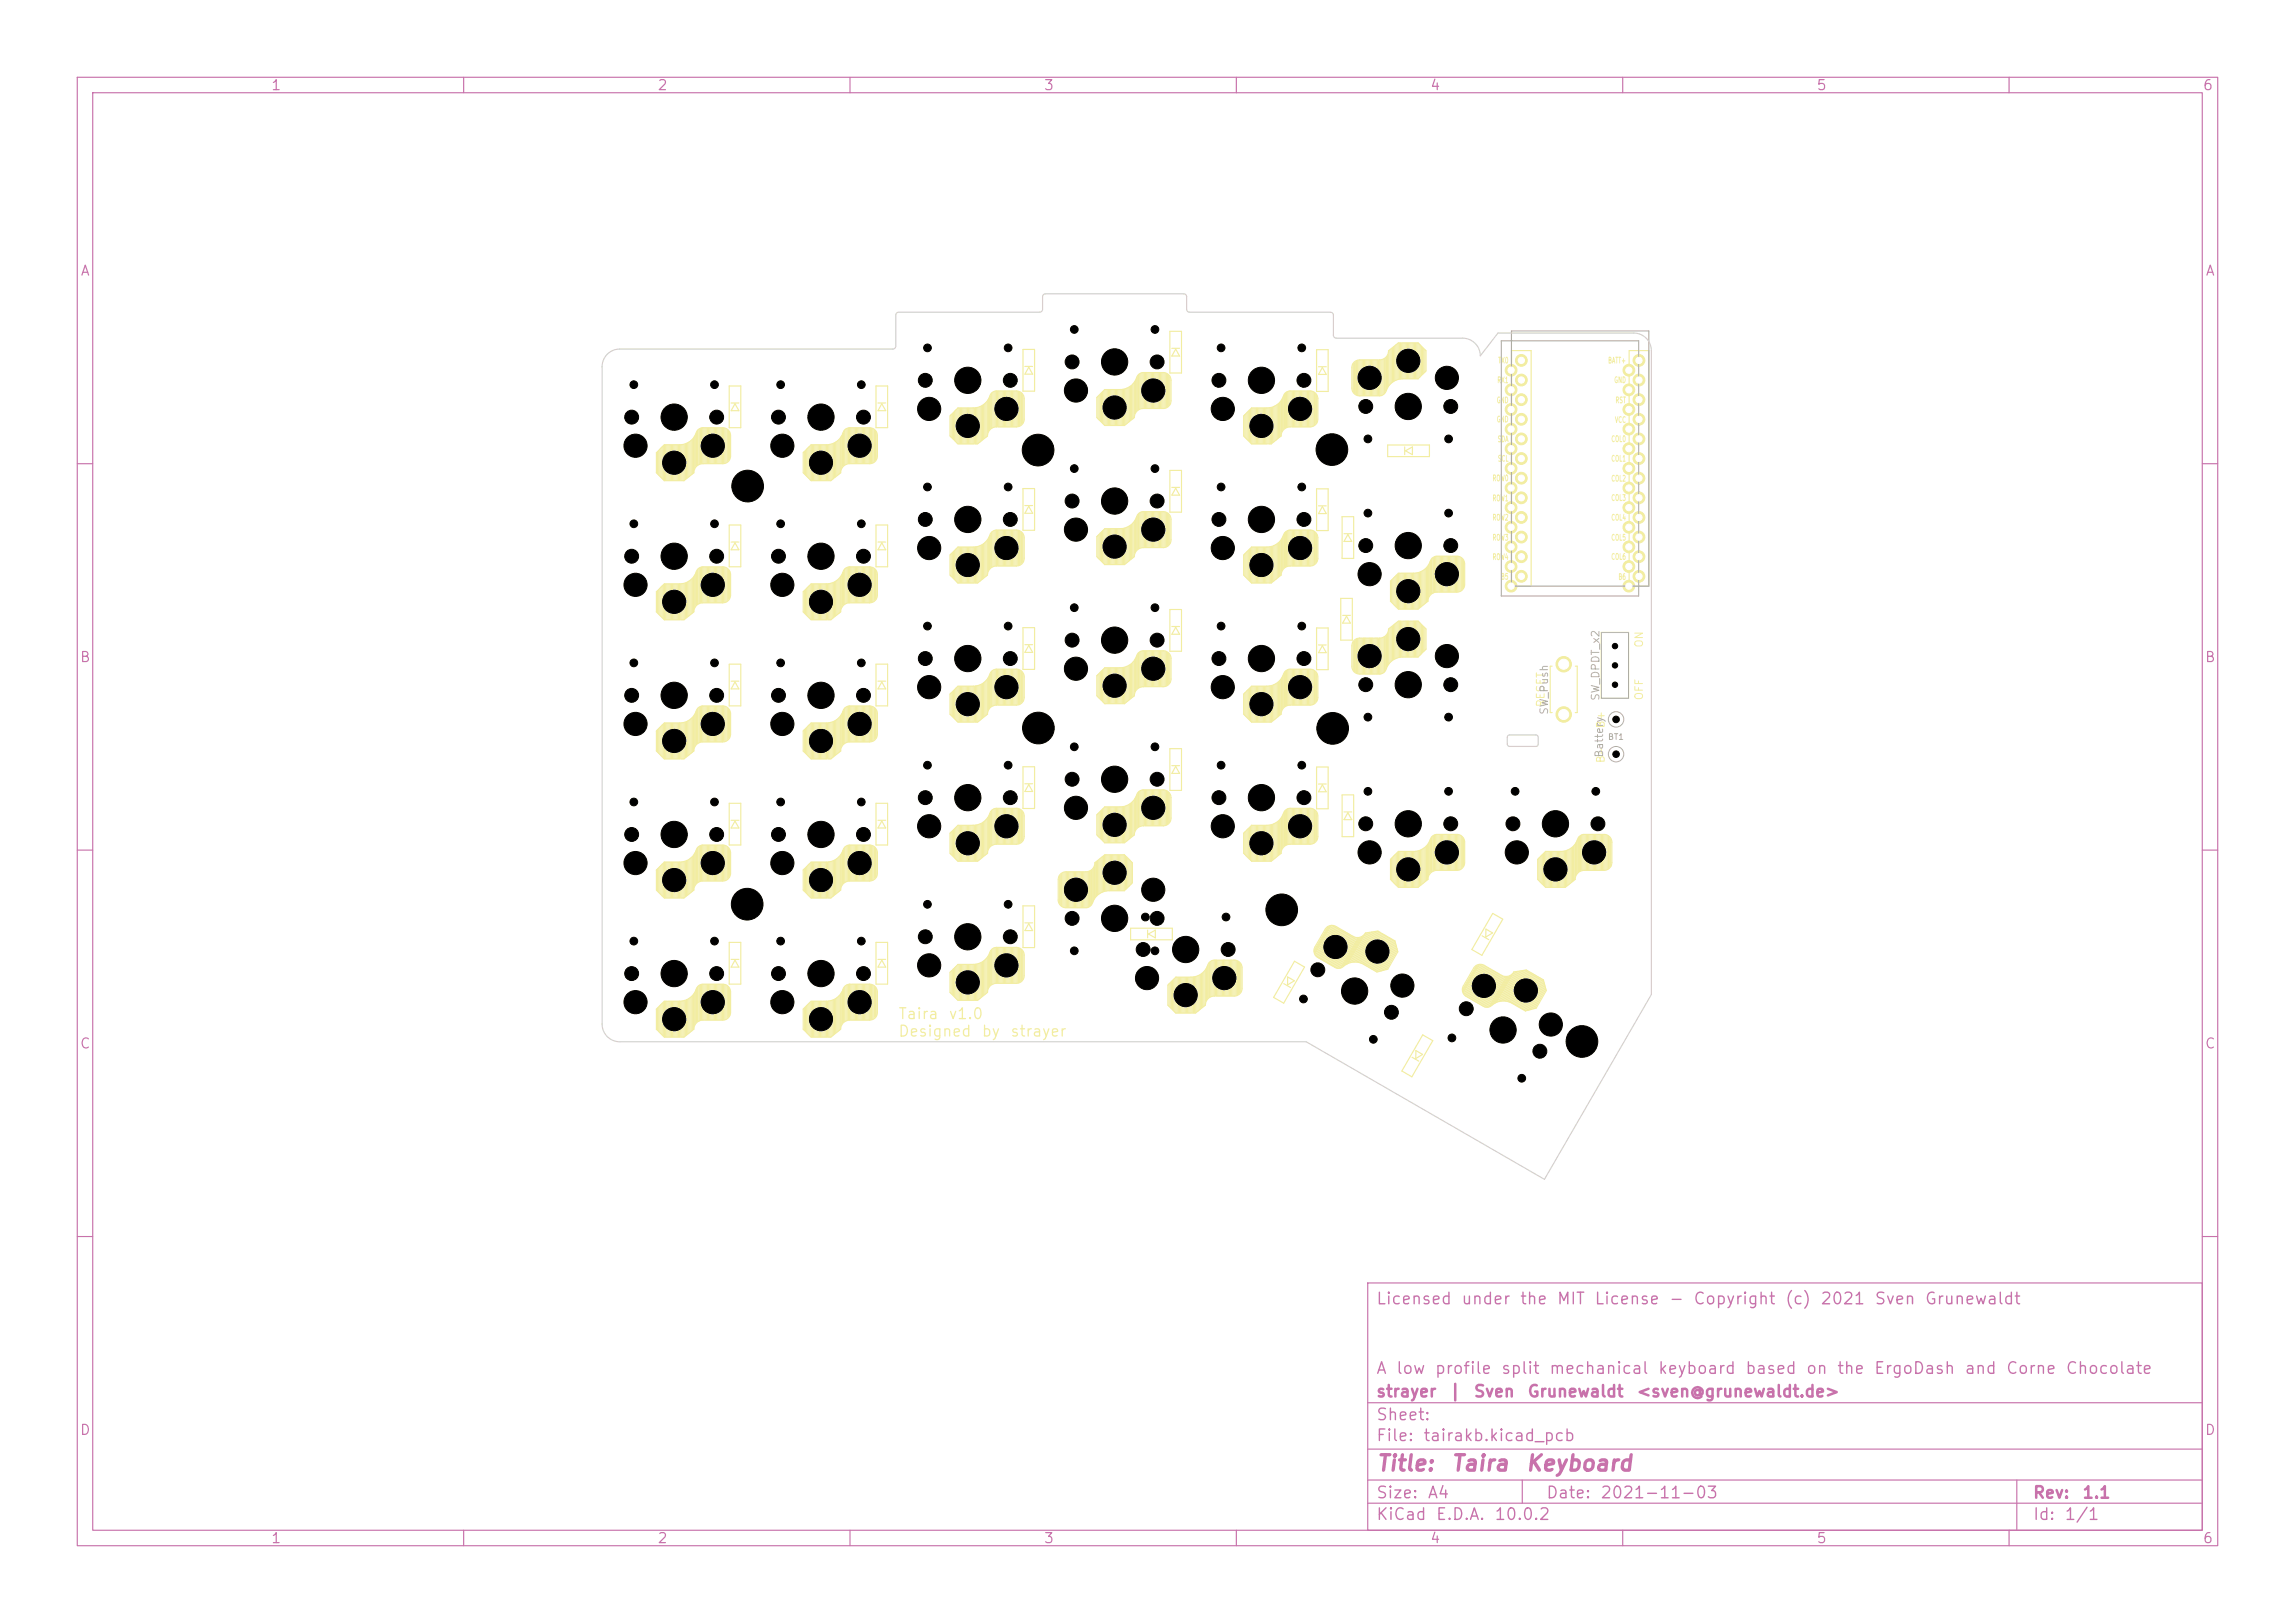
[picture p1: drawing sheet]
<svg xmlns="http://www.w3.org/2000/svg" width="297mm" height="210mm" viewBox="0 0 297 210" stroke-linecap="round" stroke-linejoin="round" font-family="sans-serif">
<defs><g id="words">
<g font-size="2" fill="#c872ab">
<text x="178" y="190.8">Title:</text>
<text x="187.7" y="190.8">Taira</text>
<text x="197.3" y="190.8">Keyboard</text>
</g>
<g font-size="1.5" fill="#c872ab">
<text x="178" y="169.2">Licensed</text>
<text x="189" y="169.2">under</text>
<text x="196.6" y="169.2">the</text>
<text x="201.4" y="169.2">MIT</text>
<text x="206.2" y="169.2">License</text>
<text x="215.9" y="169.2">-</text>
<text x="219" y="169.2">Copyright</text>
<text x="230.9" y="169.2">(c)</text>
<text x="235.5" y="169.2">2021</text>
<text x="242.5" y="169.2">Sven</text>
<text x="249" y="169.2">Grunewaldt</text>
<text x="178" y="178.2">A</text>
<text x="180.6" y="178.2">low</text>
<text x="185.6" y="178.2">profile</text>
<text x="194.2" y="178.2">split</text>
<text x="200.4" y="178.2">mechanical</text>
<text x="214.5" y="178.2">keyboard</text>
<text x="225.8" y="178.2">based</text>
<text x="233.6" y="178.2">on</text>
<text x="237.6" y="178.2">the</text>
<text x="242.4" y="178.2">ErgoDash</text>
<text x="254.1" y="178.2">and</text>
<text x="259.5" y="178.2">Corne</text>
<text x="267.2" y="178.2">Chocolate</text>
<text x="178" y="184.2">Sheet:</text>
<text x="178" y="181.2">strayer</text>
<text x="187.5" y="181.2">|</text>
<text x="190.6" y="181.2">Sven</text>
<text x="197.6" y="181.2">Grunewaldt</text>
<text x="211.7" y="181.2">&lt;sven@grunewaldt.de&gt;</text>
<text x="178" y="186.9">File:</text>
<text x="184.1" y="186.9">tairakb.kicad_pcb</text>
<text x="178" y="197.1">KiCad</text>
<text x="178" y="194.3">Size:</text>
<text x="184.7" y="194.3">A4</text>
<text x="185.7" y="197.1">E.D.A.</text>
<text x="193.3" y="197.1">10.0.2</text>
<text x="200" y="194.3">Date:</text>
<text x="207" y="194.3">2021-11-03</text>
<text x="263" y="194.3">Rev:</text>
<text x="263" y="197.1">Id:</text>
<text x="267.1" y="197.1">1/1</text>
<text x="269.4" y="194.3">1.1</text>
</g>
<g font-size="1.4" fill="#f2eda1">
<text x="116.2" y="132.2">Taira</text>
<text x="116.2" y="134.5">Designed</text>
<text x="122.7" y="132.2">v1.0</text>
<text x="126.9" y="134.5">by</text>
<text x="130.7" y="134.5">strayer</text>
</g>
<g font-size="1.3" fill="#c872ab">
<text x="35" y="12">1</text>
<text x="85" y="12">2</text>
<text x="135" y="12">3</text>
<text x="185" y="12">4</text>
<text x="235" y="12">5</text>
<text x="285" y="12">6</text>
<text x="10.3" y="36">A</text>
<text x="285.4" y="36">A</text>
<text x="10.3" y="86">B</text>
<text x="285.3" y="86">B</text>
<text x="10.3" y="136">C</text>
<text x="285.3" y="136">C</text>
<text x="10.3" y="186">D</text>
<text x="285.3" y="186">D</text>
<text x="35" y="200">1</text>
<text x="85" y="200">2</text>
<text x="135" y="200">3</text>
<text x="185" y="200">4</text>
<text x="235" y="200">5</text>
<text x="285" y="200">6</text>
</g>
<g font-size="1" fill="#f2eda1">
<text x="212.9" y="83.9" transform="rotate(-90 212.9 83.9)">ON</text>
<text x="200.1" y="91.6" transform="rotate(-90 200.1 91.6)">RESET</text>
<text x="207.9" y="94.3" transform="rotate(-90 207.9 94.3)">B+</text>
<text x="212.9" y="90.7" transform="rotate(-90 212.9 90.7)">OFF</text>
<text x="207.9" y="98.8" transform="rotate(-90 207.9 98.8)">B-</text>
</g>
<g font-size="1" fill="#afafaf">
<text x="200.6" y="92.6" transform="rotate(-90 200.6 92.6)">SW_Push</text>
<text x="207.2" y="90.8" transform="rotate(-90 207.2 90.8)">SW_DPDT_x2</text>
<text x="207.7" y="98.1" transform="rotate(-90 207.7 98.1)">Battery</text>
</g>
<g font-size=".8" fill="#f2eda1">
<text x="193.8" y="47.2">TX0</text>
<text x="208.1" y="47.2">BATT+</text>
<text x="193.6" y="52.4">GND</text>
<text x="193.7" y="49.7">RX1</text>
<text x="208.8" y="49.7">GND</text>
<text x="209" y="52.4">RST</text>
<text x="193.6" y="54.8">GND</text>
<text x="193.8" y="57.4">SDA</text>
<text x="193.8" y="59.9">SCL</text>
<text x="208.5" y="57.4">COL0</text>
<text x="208.5" y="59.9">COL1</text>
<text x="208.9" y="54.9">VCC</text>
<text x="193.1" y="62.4">ROW0</text>
<text x="193.1" y="65">ROW1</text>
<text x="208.5" y="62.5">COL2</text>
<text x="208.5" y="65">COL3</text>
<text x="193.1" y="67.5">ROW2</text>
<text x="193.1" y="70.1">ROW3</text>
<text x="208.5" y="67.5">COL4</text>
<text x="208.5" y="70.1">COL5</text>
<text x="193.1" y="72.6">ROW4</text>
<text x="194.2" y="75.2">B5</text>
<text x="208.5" y="72.6">COL6</text>
<text x="209.4" y="75.2">B6</text>
</g>
<text font-size=".8" fill="#afafaf" x="208" y="95.9">BT1</text>
</g></defs>
<g fill="none" stroke="#c872ab" stroke-width=".15">
<path d="M10 10h277v190h-277zM12 12h273v186h-273zM60 10v2M110 10v2M160 10v2M210 10v2M260 10v2M10 60h2M285 60h2M10 110h2M285 110h2M10 160h2"/>
<path d="M177 166h108v32h-108zM285 160h2M60 198v2M110 198v2M160 198v2M177 194.5h108M177 191.5h108M177 187.5h108M177 181.5h108M197 191.5v3M210 198v2M260 198v2"/>
<path d="M261 191.5v6.5"/>
</g>
<g fill="none" stroke="#f2eda1" stroke-width=".15">
<path d="M84.9 58.6l1.1-1h1.9a2.46 2.46 0 0 0 2.3-1.9l.3-.2 .4-.1 2.6-.1a1 1 0 0 1 1 1v2.7a1 1 0 0 1-1 1h-2.5a1.18 1.18 0 0 0-1.2 1.2l-1.3 1h-2.5l-1.1-1zM85.1 58.4v2.9M85.2 58.3v3.2M85.4 58.1v3.5M85.5 58v3.8M85.7 57.8v4.1M85.8 57.7v4.4M86 57.6v4.6M86.1 57.6v4.6M86.3 57.6v4.6M86.4 57.6v4.6M86.6 57.6v4.6"/>
<path d="M86.7 57.6v4.6M86.9 57.6v4.6M87 57.6v4.6M87.2 57.6v4.6M87.3 57.6v4.6M87.5 57.6v4.6M87.6 57.6v4.6M87.8 57.6v4.6M87.9 57.6v4.6M88.1 57.6v4.5M88.2 57.5v4.7M88.4 57.5v4.7"/>
<path d="M88.5 57.5v4.6M88.7 57.5v4.5M88.8 57.4v4.5M89 57.3v4.5M89.1 57.2v4.5M89.3 57.1v4.4M89.4 57v4.4M89.6 56.9v4.4M89.7 56.7v4.5M89.8 56.5v4.2M89.9 56.4v4.1M90 56.2v4.1"/>
<path d="M90.1 56v4.2M90.2 55.8v4.4M90.3 55.6v4.5M90.5 55.5v4.6M90.6 55.4v4.6M90.8 55.4v4.6M90.9 55.4v4.6M91.1 55.4v4.5M91.2 55.4v4.6M91.4 55.4v4.6M91.5 55.4v4.6M91.7 55.4v4.6"/>
<path d="M91.8 55.4v4.6M92 55.4v4.6M92.1 55.4v4.6M92.3 55.4v4.6M92.4 55.4v4.6M92.6 55.4v4.6M92.7 55.4v4.6M92.9 55.4v4.6M93 55.4v4.6M93.2 55.4v4.6M93.3 55.4v4.6M93.5 55.4v4.6"/>
<path d="M93.6 55.4v4.5M93.8 55.4v4.5M93.9 55.5v4.4M94.1 55.6v4.2M94.2 55.7v3.9M94.3 55.8v3.7M94.4 49.9h1.5v5.4h-1.5zM94.4 55.9v3.6M94.6 52.1h1M95.1 52.2l.5 .9h-1zM103.9 58.6l1.1-1h1.9a2.46 2.46 0 0 0 2.3-1.9l.3-.2 .4-.1h2.6a1 1 0 0 1 1 .9v2.7a1 1 0 0 1-1 1h-2.5a1.18 1.18 0 0 0-1.2 1.2l-1.3 1h-2.5l-1.1-1zM104.1 58.4v2.9"/>
<path d="M104.2 58.3v3.2M104.4 58.1v3.5M104.5 58v3.8M104.7 57.8v4.1M104.8 57.7v4.4M105 57.6v4.6M105.1 57.6v4.6M105.3 57.6v4.6M105.4 57.6v4.6M105.6 57.6v4.6M105.7 57.6v4.6M105.9 57.6v4.6"/>
<path d="M106 57.6v4.6M106.2 57.6v4.6M106.3 57.6v4.6M106.5 57.6v4.6M106.6 57.6v4.6M106.8 57.6v4.6M106.9 57.6v4.6M107.1 57.6v4.5M107.2 57.5v4.7M107.4 57.5v4.7M107.5 57.5v4.6M107.7 57.5v4.5"/>
<path d="M107.8 57.4v4.5M108 57.3v4.5M108.1 57.2v4.5M108.3 57.1v4.4M108.4 57v4.4M108.6 56.9v4.4M108.7 56.7v4.5M108.8 56.5v4.2M108.9 56.4v4.1M109 56.2v4.1M109.1 56v4.2M109.2 55.8v4.4"/>
<path d="M109.3 55.6v4.5M109.5 55.5v4.6M109.6 55.4v4.6M109.8 55.4v4.6M109.9 55.4v4.6M110.1 55.4v4.5M110.2 55.4v4.6M110.4 55.4v4.6M110.5 55.4v4.6M110.7 55.4v4.6M110.8 55.4v4.6M111 55.4v4.6"/>
<path d="M111.1 55.4v4.6M111.3 55.4v4.6M111.4 55.4v4.6M111.6 55.4v4.6M111.7 55.4v4.6M111.9 55.4v4.6M112 55.4v4.6M112.2 55.4v4.6M112.3 55.4v4.6M112.5 55.4v4.6M112.6 55.4v4.5M112.8 55.4v4.5"/>
<path d="M112.9 55.5v4.4M113.1 55.6v4.2M113.2 55.7v3.9M113.3 55.8v3.7M113.4 49.9h1.5v5.4h-1.5zM113.4 55.9v3.6M113.6 52.1h1M114.1 52.2l.5 .9h-1zM123.1 53.7v2.9M123.2 53.6v3.1M123.4 53.4v3.5M123.5 53.2v3.8"/>
<path d="M123.7 53.1v4.1M123.8 53v4.3M124 52.8v4.6M124.1 52.8v4.6M124.3 52.8v4.6M124.4 52.8v4.6M124.6 52.8v4.6M124.7 52.8v4.6M124.9 52.8v4.6M125 52.8v4.6M125.2 52.8v4.6M125.3 52.8v4.6"/>
<path d="M125.5 52.8v4.6M125.6 52.8v4.6M125.8 52.8v4.6M125.9 52.8h-1.9l-1.1 1v2.6l1.1 1h2.5l1.3-1a1.18 1.18 0 0 1 1.2-1.2M125.9 52.8v4.6M126.1 52.8v4.6M126.2 52.8v4.6M126.4 52.8v4.6M126.5 52.8v4.6M126.7 52.7v4.6M126.8 52.6v4.6M127 52.6v4.4"/>
<path d="M127.1 52.5v4.4M127.3 52.4v4.4M127.4 52.3v4.4M127.6 52.1v4.5M127.7 52v4.4M127.8 51.8v4.1M127.9 51.6v4.2M128 51.4v4.2M128.1 51.3v4.2M128.2 51v4.4M128.3 50.9v4.5M128.5 50.8v4.5"/>
<path d="M128.6 50.7v4.5M128.8 50.6v4.6M128.9 50.6a1.02 1.02 0 0 0-.9 .9 2.27 2.27 0 0 1-2.1 1.3M128.9 50.6h2.6a1 1 0 0 1 1 1v2.6a1 1 0 0 1-1 1h-2.5M128.9 50.6v4.6M129.1 50.6v4.6M129.2 50.6v4.6M129.4 50.6v4.6M129.5 50.6v4.6M129.7 50.6v4.6M129.8 50.6v4.6M130 50.6v4.6"/>
<path d="M130.1 50.6v4.6M130.3 50.6v4.6M130.4 50.6v4.6M130.6 50.6v4.6M130.7 50.6v4.6M130.9 50.6v4.6M131 50.6v4.6M131.2 50.6v4.6M131.3 50.6v4.6M131.5 50.6v4.6M131.6 50.6v4.6M131.8 50.7v4.5"/>
<path d="M131.9 50.7v4.4M132.1 50.8v4.2M132.2 50.9v4M132.3 51v3.8M132.4 45.2h1.5v5.4h-1.5zM132.4 51.2v3.5M132.6 47.4h1M133.1 47.5l.5 .9h-1zM141.9 51.4l1.1-1h1.9a2.46 2.46 0 0 0 2.3-1.8l.3-.2 .4-.2h2.6a1 1 0 0 1 1 1v2.7a1 1 0 0 1-1 1h-2.5a1.18 1.18 0 0 0-1.2 1.1l-1.3 1.1h-2.5l-1.1-1.1zM142.1 51.3v2.9M142.2 51.2v3.1M142.4 51v3.5"/>
<path d="M142.5 50.8v3.8M142.7 50.7v4.1M142.8 50.6v4.3M143 50.4v4.6M143.1 50.4v4.6M143.3 50.4v4.6M143.4 50.4v4.6M143.6 50.4v4.6M143.7 50.4v4.6M143.9 50.4v4.6M144 50.4v4.6M144.2 50.4v4.6"/>
<path d="M144.3 50.4v4.6M144.5 50.4v4.6M144.6 50.4v4.6M144.8 50.4v4.6M144.9 50.4v4.6M145.1 50.4v4.6M145.2 50.4v4.6M145.4 50.4v4.6M145.5 50.4v4.6M145.7 50.3v4.6M145.8 50.2v4.6M146 50.2v4.4"/>
<path d="M146.1 50.1v4.4M146.3 50v4.4M146.4 49.9v4.4M146.6 49.7v4.5M146.7 49.6v4.4M146.8 49.4v4.1M146.9 49.2v4.2M147 49v4.2M147.1 48.9v4.2M147.2 48.6v4.4M147.3 48.5v4.5M147.5 48.4v4.5"/>
<path d="M147.6 48.3v4.5M147.8 48.2v4.6M147.9 48.2v4.6M148.1 48.2v4.6M148.2 48.2v4.6M148.4 48.2v4.6M148.5 48.2v4.6M148.7 48.2v4.6M148.8 48.2v4.6M149 48.2v4.6M149.1 48.2v4.6M149.3 48.2v4.6"/>
<path d="M149.4 48.2v4.6M149.6 48.2v4.6M149.7 48.2v4.6M149.9 48.2v4.6M150 48.2v4.6M150.2 48.2v4.6M150.3 48.2v4.6M150.5 48.2v4.6M150.6 48.2v4.6M150.8 48.3v4.5M150.9 48.3v4.4M151.1 48.4v4.2"/>
<path d="M151.2 48.5v4M151.3 48.6v3.8M151.4 48.8v3.5M151.4 42.9h1.5v5.4h-1.5zM151.6 45.1h1M152.1 45.2l.5 .9h-1zM161.1 53.7v2.9M161.2 53.6v3.1M161.4 53.4v3.5M161.5 53.2v3.8M161.7 53.1v4.1M161.8 53v4.3"/>
<path d="M162 52.8v4.6M162.1 52.8v4.6M162.3 52.8v4.6M162.4 52.8v4.6M162.6 52.8v4.6M162.7 52.8v4.6M162.9 52.8v4.6M163 52.8v4.6M163.2 52.8v4.6M163.3 52.8v4.6M163.5 52.8v4.6M163.6 52.8v4.6"/>
<path d="M163.8 52.8v4.6M163.9 52.8v4.6M164.1 52.8v4.6M164.2 52.8v4.6M164.4 52.8v4.6M164.5 52.8v4.6M164.7 52.7v4.6M164.8 52.6v4.6M165 52.6v4.4M165.1 52.5v4.4M165.3 52.4v4.4M165.4 52.3v4.4"/>
<path d="M165.6 52.1v4.5M165.7 52v4.4M165.8 51.8v4.1M165.9 51.6v4.2M166 51.4v4.2M166.1 51.3v4.2M166.2 51v4.4M166.3 50.9v4.5M166.5 50.8v4.5M166.6 50.7v4.5M166.8 50.6v4.6M166.9 50.6a1.02 1.02 0 0 0-.9 .9 2.27 2.27 0 0 1-2.1 1.3"/>
<path d="M166.9 50.6h2.6a1 1 0 0 1 1 1v2.6a1 1 0 0 1-1 1h-2.5a1.18 1.18 0 0 0-1.2 1.2l-1.3 1h-2.5l-1.1-1v-2.6l1.1-1h1.9M166.9 50.6v4.6M167.1 50.6v4.6M167.2 50.6v4.6M167.4 50.6v4.6M167.5 50.6v4.6M167.7 50.6v4.6M167.8 50.6v4.6M168 50.6v4.6M168.1 50.6v4.6M168.3 50.6v4.6M168.4 50.6v4.6"/>
<path d="M168.6 50.6v4.6M168.7 50.6v4.6M168.9 50.6v4.6M169 50.6v4.6M169.2 50.6v4.6M169.3 50.6v4.6M169.5 50.6v4.6M169.6 50.6v4.6M169.8 50.7v4.5M169.9 50.7v4.4M170.1 50.8v4.2M170.2 50.9v4"/>
<path d="M170.3 51v3.8M170.4 45.3h1.5v5.4h-1.5zM170.4 51.2v3.5M170.6 47.5h1M171.1 47.6l.5 .9h-1zM175.1 47.1v3.5M175.2 47v3.8M175.2 46.9l.7-.3h2.6a1.17 1.17 0 0 0 1.2-1.2l1.3-1h2.5l1 1v2.6l-1 1h-2a2.46 2.46 0 0 0-2.3 1.9l-.2 .2-.4 .1h-2.7a1 1 0 0 1-1-1v-2.7zM175.3 46.9v4M175.4 46.8v4.2M175.5 46.7v4.4M175.7 46.6v4.5"/>
<path d="M175.8 46.6v4.6M176 46.6v4.6M176.1 46.6v4.6M176.3 46.6v4.6M176.4 46.6v4.6M176.6 46.6v4.6M176.7 46.6v4.6M176.9 46.6v4.6M177 46.6v4.6M177.2 46.6v4.6M177.3 46.6v4.6M177.5 46.6v4.6"/>
<path d="M177.6 46.6v4.6M177.8 46.6v4.6M177.9 46.6v4.6M178.1 46.6v4.6M178.2 46.6v4.6M178.4 46.6v4.6M178.5 46.6v4.6M178.7 46.6v4.6M178.8 46.6v4.5M179 46.5v4.5M179.1 46.4v4.5M179.2 46.4v4.4"/>
<path d="M179.3 46.3v4.2M179.4 46.2v4.2M179.5 46v4.2M179.6 57.6h5.4v1.5h-5.4zM179.6 45.9v4.1M179.7 45.4v4.4M179.9 45.2v4.5M180 45.1v4.4M180.2 45v4.4M180.3 44.9v4.4M180.5 44.8v4.4M180.6 44.6v4.6"/>
<path d="M180.8 44.5v4.6M180.9 44.4v4.6M181.1 44.4v4.6M181.2 44.4v4.6M181.4 44.4v4.6M181.5 44.4v4.6M181.7 44.4v4.6M181.8 57.8v1M181.8 44.4v4.6M181.9 58.3l.9-.5v1zM182 44.4v4.6M182.1 44.4v4.6"/>
<path d="M182.3 44.4v4.6M182.4 44.4v4.6M182.6 44.4v4.6M182.7 44.4v4.6M182.9 44.4v4.6M183 44.4v4.6M183.2 44.4v4.6M183.3 44.4v4.6M183.5 44.4v4.6M183.6 44.5v4.3M183.8 44.6v4.1M183.9 44.8v3.8"/>
<path d="M184.1 44.9v3.5M184.2 45.1v3.1M184.4 45.2v2.9M195.6 45.4h2.6v30.4h-2.6zM210.8 45.4h2.6v30.4h-2.6zM84.9 76.6l1.1-1h1.9a2.46 2.46 0 0 0 2.3-1.9l.4-.2 .3-.1h2.6a1 1 0 0 1 1 1v2.6a1 1 0 0 1-1 1h-2.5a1.18 1.18 0 0 0-1.2 1.2l-1.3 1h-2.5l-1.1-1zM85.1 76.4v2.9M85.2 76.3v3.2M85.4 76.1v3.5M85.5 76v3.8M85.7 75.8v4.1M85.8 75.7v4.4"/>
<path d="M86 75.6v4.6M86.1 75.6v4.6M86.3 75.6v4.6M86.4 75.6v4.6M86.6 75.6v4.6M86.7 75.6v4.6M86.9 75.6v4.6M87 75.6v4.6M87.2 75.6v4.6M87.3 75.6v4.6M87.5 75.6v4.6M87.6 75.6v4.6"/>
<path d="M87.8 75.6v4.6M87.9 75.6v4.6M88.1 75.6v4.5M88.2 75.5v4.7M88.4 75.5v4.7M88.5 75.5v4.6M88.7 75.5v4.5M88.8 75.4v4.5M89 75.3v4.5M89.1 75.2v4.5M89.3 75.1v4.4M89.4 75v4.4"/>
<path d="M89.6 74.9v4.4M89.7 74.7v4.5M89.8 74.5v4.2M89.9 74.4v4.1M90 74.2v4.1M90.1 74v4.2M90.2 73.8v4.4M90.3 73.6v4.5M90.5 73.5v4.6M90.6 73.4v4.6M90.8 73.4v4.6M90.9 73.4v4.6"/>
<path d="M91.1 73.4v4.5M91.2 73.4v4.6M91.4 73.4v4.6M91.5 73.4v4.6M91.7 73.4v4.6M91.8 73.4v4.6M92 73.4v4.6M92.1 73.4v4.6M92.3 73.4v4.6M92.4 73.4v4.6M92.6 73.4v4.6M92.7 73.4v4.6"/>
<path d="M92.9 73.4v4.6M93 73.4v4.6M93.2 73.4v4.6M93.3 73.4v4.6M93.5 73.4v4.6M93.6 73.4v4.5M93.8 73.4v4.5M93.9 73.5v4.4M94.1 73.6v4.2M94.2 73.7v3.9M94.3 73.8v3.7M94.4 67.9h1.5v5.4h-1.5z"/>
<path d="M94.4 73.9v3.6M94.6 70.1h1M95.1 70.2l.5 .9h-1zM103.9 76.6l1.1-1h1.9a2.46 2.46 0 0 0 2.3-1.9l.3-.2 .4-.1h2.6a1 1 0 0 1 1 1v2.6a1 1 0 0 1-1 1h-2.5a1.18 1.18 0 0 0-1.2 1.2l-1.3 1h-2.5l-1.1-1zM104.1 76.4v2.9M104.2 76.3v3.2M104.4 76.1v3.5M104.5 76v3.8M104.7 75.8v4.1M104.8 75.7v4.4M105 75.6v4.6M105.1 75.6v4.6"/>
<path d="M105.3 75.6v4.6M105.4 75.6v4.6M105.6 75.6v4.6M105.7 75.6v4.6M105.9 75.6v4.6M106 75.6v4.6M106.2 75.6v4.6M106.3 75.6v4.6M106.5 75.6v4.6M106.6 75.6v4.6M106.8 75.6v4.6M106.9 75.6v4.6"/>
<path d="M107.1 75.6v4.5M107.2 75.5v4.7M107.4 75.5v4.7M107.5 75.5v4.6M107.7 75.5v4.5M107.8 75.4v4.5M108 75.3v4.5M108.1 75.2v4.5M108.3 75.1v4.4M108.4 75v4.4M108.6 74.9v4.4M108.7 74.7v4.5"/>
<path d="M108.8 74.5v4.2M108.9 74.4v4.1M109 74.2v4.1M109.1 74v4.2M109.2 73.8v4.4M109.3 73.6v4.5M109.5 73.5v4.6M109.6 73.4v4.6M109.8 73.4v4.6M109.9 73.4v4.6M110.1 73.4v4.5M110.2 73.4v4.6"/>
<path d="M110.4 73.4v4.6M110.5 73.4v4.6M110.7 73.4v4.6M110.8 73.4v4.6M111 73.4v4.6M111.1 73.4v4.6M111.3 73.4v4.6M111.4 73.4v4.6M111.6 73.4v4.6M111.7 73.4v4.6M111.9 73.4v4.6M112 73.4v4.6"/>
<path d="M112.2 73.4v4.6M112.3 73.4v4.6M112.5 73.4v4.6M112.6 73.4v4.5M112.8 73.4v4.5M112.9 73.5v4.4M113.1 73.6v4.2M113.2 73.7v3.9M113.3 73.8v3.7M113.4 67.9h1.5v5.4h-1.5zM113.4 73.9v3.6M113.6 70.1h1"/>
<path d="M114.1 70.2l.5 .9h-1zM122.9 71.8l1.1-1h1.9a2.46 2.46 0 0 0 2.3-1.8l.3-.3 .4-.1h2.6a1 1 0 0 1 1 1v2.6a1 1 0 0 1-1 1h-2.5a1.18 1.18 0 0 0-1.2 1.2l-1.3 1h-2.5l-1.1-1zM123.1 71.7v2.9M123.2 71.6v3.1M123.4 71.4v3.5M123.5 71.2v3.8M123.7 71.1v4.1M123.8 71v4.3M124 70.8v4.6M124.1 70.8v4.6M124.3 70.8v4.6M124.4 70.8v4.6"/>
<path d="M124.6 70.8v4.6M124.7 70.8v4.6M124.9 70.8v4.6M125 70.8v4.6M125.2 70.8v4.6M125.3 70.8v4.6M125.5 70.8v4.6M125.6 70.8v4.6M125.8 70.8v4.6M125.9 70.8v4.6M126.1 70.8v4.6M126.2 70.8v4.6"/>
<path d="M126.4 70.8v4.6M126.5 70.8v4.6M126.7 70.7v4.6M126.8 70.6v4.6M127 70.6v4.4M127.1 70.5v4.4M127.3 70.4v4.4M127.4 70.3v4.4M127.6 70.1v4.5M127.7 70v4.4M127.8 69.8v4.1M127.9 69.6v4.2"/>
<path d="M128 69.4v4.2M128.1 69.3v4.2M128.2 69v4.4M128.3 68.9v4.5M128.5 68.8v4.5M128.6 68.7v4.5M128.8 68.6v4.6M128.9 68.6v4.6M129.1 68.6v4.6M129.2 68.6v4.6M129.4 68.6v4.6M129.5 68.6v4.6"/>
<path d="M129.7 68.6v4.6M129.8 68.6v4.6M130 68.6v4.6M130.1 68.6v4.6M130.3 68.6v4.6M130.4 68.6v4.6M130.6 68.6v4.6M130.7 68.6v4.6M130.9 68.6v4.6M131 68.6v4.6M131.2 68.6v4.6M131.3 68.6v4.6"/>
<path d="M131.5 68.6v4.6M131.6 68.6v4.6M131.8 68.7v4.5M131.9 68.7v4.4M132.1 68.8v4.2M132.2 68.9v4M132.3 69v3.8M132.4 63.2h1.5v5.4h-1.5zM132.4 69.2v3.5M132.6 65.4h1M133.1 65.5l.5 .9h-1zM141.9 69.4l1.1-1h1.9a2.46 2.46 0 0 0 2.3-1.8l.4-.3 .3-.1h2.6a1 1 0 0 1 1 1v2.7a1 1 0 0 1-1 1h-2.5a1.17 1.17 0 0 0-1.2 1.1l-1.3 1.1h-2.5l-1.1-1.1z"/>
<path d="M142.1 69.3v2.9M142.2 69.2v3.1M142.4 69v3.5M142.5 68.8v3.8M142.7 68.7v4.1M142.8 68.6v4.3M143 68.4v4.6M143.1 68.4v4.6M143.3 68.4v4.6M143.4 68.4v4.6M143.6 68.4v4.6M143.7 68.4v4.6"/>
<path d="M143.9 68.4v4.6M144 68.4v4.6M144.2 68.4v4.6M144.3 68.4v4.6M144.5 68.4v4.6M144.6 68.4v4.6M144.8 68.4v4.6M144.9 68.4v4.6M145.1 68.4v4.6M145.2 68.4v4.6M145.4 68.4v4.6M145.5 68.4v4.6"/>
<path d="M145.7 68.3v4.6M145.8 68.2v4.6M146 68.2v4.4M146.1 68.1v4.4M146.3 68v4.4M146.4 67.9v4.4M146.6 67.7v4.5M146.7 67.6v4.4M146.8 67.4v4.1M146.9 67.2v4.2M147 67v4.2M147.1 66.9v4.2"/>
<path d="M147.2 66.6v4.4M147.3 66.5v4.5M147.5 66.4v4.5M147.6 66.3v4.5M147.8 66.2v4.6M147.9 66.2v4.6M148.1 66.2v4.6M148.2 66.2v4.6M148.4 66.2v4.6M148.5 66.2v4.6M148.7 66.2v4.6M148.8 66.2v4.6"/>
<path d="M149 66.2v4.6M149.1 66.2v4.6M149.3 66.2v4.6M149.4 66.2v4.6M149.6 66.2v4.6M149.7 66.2v4.6M149.9 66.2v4.6M150 66.2v4.6M150.2 66.2v4.6M150.3 66.2v4.6M150.5 66.2v4.6M150.6 66.2v4.6"/>
<path d="M150.8 66.3v4.5M150.9 66.3v4.4M151.1 66.4v4.2M151.2 66.5v4M151.3 66.6v3.8M151.4 66.8v3.5M151.4 60.9h1.5v5.4h-1.5zM151.4 78.9h1.5v5.4h-1.5zM151.6 63.1h1M152.1 63.2l.5 .9h-1zM160.9 71.8l1.1-1h1.9a2.46 2.46 0 0 0 2.3-1.8l.4-.3 .3-.1h2.6a1 1 0 0 1 1 .8v2.8a1 1 0 0 1-1 1h-2.5a1.18 1.18 0 0 0-1.2 1.2l-1.3 1h-2.5l-1.1-1zM161.1 71.7v2.9"/>
<path d="M161.2 71.6v3.1M161.4 71.4v3.5M161.5 71.2v3.8M161.7 71.1v4.1M161.8 71v4.3M162 70.8v4.6M162.1 70.8v4.6M162.3 70.8v4.6M162.4 70.8v4.6M162.6 70.8v4.6M162.7 70.8v4.6M162.9 70.8v4.6"/>
<path d="M163 70.8v4.6M163.2 70.8v4.6M163.3 70.8v4.6M163.5 70.8v4.6M163.6 70.8v4.6M163.8 70.8v4.6M163.9 70.8v4.6M164.1 70.8v4.6M164.2 70.8v4.6M164.4 70.8v4.6M164.5 70.8v4.6M164.7 70.7v4.6"/>
<path d="M164.8 70.6v4.6M165 70.6v4.4M165.1 70.5v4.4M165.3 70.4v4.4M165.4 70.3v4.4M165.6 70.1v4.5M165.7 70v4.4M165.8 69.8v4.1M165.9 69.6v4.2M166 69.4v4.2M166.1 69.3v4.2M166.2 69v4.4"/>
<path d="M166.3 68.9v4.5M166.5 68.8v4.5M166.6 68.7v4.5M166.8 68.6v4.6M166.9 68.6v4.6M167.1 68.6v4.6M167.2 68.6v4.6M167.4 68.6v4.6M167.5 68.6v4.6M167.7 68.6v4.6M167.8 68.6v4.6M168 68.6v4.6"/>
<path d="M168.1 68.6v4.6M168.3 68.6v4.6M168.4 68.6v4.6M168.6 68.6v4.6M168.7 68.6v4.6M168.9 68.6v4.6M169 68.6v4.6M169.2 68.6v4.6M169.3 68.6v4.6M169.5 68.6v4.6M169.6 68.6v4.6M169.8 68.7v4.5"/>
<path d="M169.9 68.7v4.4M170.1 68.8v4.2M170.2 68.9v4M170.3 69v3.8M170.4 63.3h1.5v5.4h-1.5zM170.4 69.2v3.5M170.6 65.5h1M171.1 65.6l.5 .9h-1zM173.5 77.4h1.5v5.4h-1.5zM173.7 66.9h1.5v5.4h-1.5zM173.8 79.6h1M173.9 69.1h1"/>
<path d="M174.3 79.7l.5 .9h-1zM174.4 69.2l.5 .9h-1zM180.1 75v2.9M180.2 74.9v3.2M180.4 74.7v3.5M180.5 74.6v3.8M180.7 74.4v4.1M180.8 74.3v4.4M181 74.2v4.6M181.1 74.2v4.6M181.3 74.2v4.6M181.4 74.2v4.6"/>
<path d="M181.6 74.2v4.6M181.7 74.2v4.6M181.9 74.2v4.6M182 74.2v4.6M182.2 74.2v4.6M182.3 74.2v4.6M182.5 74.2v4.6M182.6 74.2v4.6M182.8 74.2v4.6M182.9 74.2v4.6M183.1 74.2v4.5M183.2 74.1v4.7"/>
<path d="M183.4 74.1v4.7M183.5 74.1v4.6M183.7 74.1v4.5M183.8 74v4.5M184 73.9v4.5M184.1 73.8v4.5M184.3 73.7v4.4M184.4 73.6v4.4M184.6 73.5v4.4M184.7 73.3v4.5M184.8 73.1v4.2M184.9 73v4.1"/>
<path d="M185 72.8v4.1M185.1 72.6v4.2M185.2 72.4v4.4M185.3 72.2v4.5M185.5 72.1v4.6M185.6 72v4.6M185.8 72v4.6M185.9 72h2.6a1 1 0 0 1 1 1v2.6a1 1 0 0 1-1 1h-2.5a1.18 1.18 0 0 0-1.2 1.2l-1.3 1h-2.5l-1.1-1v-2.6l1.1-1h1.9a2.46 2.46 0 0 0 2.3-1.9l.4-.2 .3-.1v4.6M186.1 72v4.5M186.2 72v4.6M186.4 72v4.6M186.5 72v4.6"/>
<path d="M186.7 72v4.6M186.8 72v4.6M187 72v4.6M187.1 72v4.6M187.3 72v4.6M187.4 72v4.6M187.6 72v4.6M187.7 72v4.6M187.9 72v4.6M188 72v4.6M188.2 72v4.6M188.3 72v4.6"/>
<path d="M188.5 72v4.6M188.6 72v4.5M188.8 72v4.5M188.9 72.1v4.4M189.1 72.2v4.2M189.2 72.3v3.9M189.3 72.4v3.7M189.4 72.5v3.6M85.1 94.4v2.9M85.2 94.3v3.2M85.4 94.1v3.5M85.5 94v3.8"/>
<path d="M85.7 93.8v4.1M85.8 93.7v4.4M86 93.6v4.6M86.1 93.6v4.6M86.3 93.6v4.6M86.4 93.6v4.6M86.6 93.6v4.6M86.7 93.6v4.6M86.9 93.6v4.6M87 93.6v4.6M87.2 93.6v4.6M87.3 93.6v4.6"/>
<path d="M87.5 93.6v4.6M87.6 93.6v4.6M87.8 93.6v4.6M87.9 93.6v4.6M88.1 93.6v4.5M88.2 93.5v4.7M88.4 93.5v4.7M88.5 93.5v4.6M88.7 93.5v4.5M88.8 93.4v4.5M89 93.3v4.5M89.1 93.2v4.5"/>
<path d="M89.3 93.1v4.4M89.4 93v4.4M89.6 92.9v4.4M89.7 92.7v4.5M89.8 92.5v4.2M89.9 92.4v4.1M90 92.2v4.1M90.1 92v4.2M90.2 91.8v4.4M90.3 91.6v4.5M90.5 91.5v4.6M90.6 91.4v4.6"/>
<path d="M90.8 91.4v4.6M90.9 91.4a1.02 1.02 0 0 0-.9 .8 2.28 2.28 0 0 1-2.1 1.3M90.9 91.4h2.6a1 1 0 0 1 1 1v2.6a1 1 0 0 1-1 1h-2.5a1.18 1.18 0 0 0-1.2 1.2l-1.3 1h-2.5l-1.1-1v-2.6l1.1-1h1.9M90.9 91.4v4.6M91.1 91.4v4.5M91.2 91.4v4.6M91.4 91.4v4.6M91.5 91.4v4.6M91.7 91.4v4.6M91.8 91.4v4.6M92 91.4v4.6M92.1 91.4v4.6"/>
<path d="M92.3 91.4v4.6M92.4 91.4v4.6M92.6 91.4v4.6M92.7 91.4v4.6M92.9 91.4v4.6M93 91.4v4.6M93.2 91.4v4.6M93.3 91.4v4.6M93.5 91.4v4.6M93.6 91.4v4.5M93.8 91.4v4.5M93.9 91.5v4.4"/>
<path d="M94.1 91.6v4.2M94.2 91.7v3.9M94.3 91.8v3.7M94.4 85.9h1.5v5.4h-1.5zM94.4 91.9v3.6M94.6 88.1h1M95.1 88.2l.5 .9h-1zM104.1 94.4v2.9M104.2 94.3v3.2M104.4 94.1v3.5M104.5 94v3.8M104.7 93.8v4.1"/>
<path d="M104.8 93.7v4.4M105 93.6h1.9M105 93.6v4.6M105.1 93.6v4.6M105.3 93.6v4.6M105.4 93.6v4.6M105.6 93.6v4.6M105.7 93.6v4.6M105.9 93.6v4.6M106 93.6v4.6M106.2 93.6v4.6M106.3 93.6v4.6"/>
<path d="M106.5 93.6v4.6M106.6 93.6v4.6M106.8 93.6v4.6M106.9 93.6v4.6M107.1 93.6v4.5M107.2 93.5v4.7M107.4 93.5v4.7M107.5 93.5v4.6M107.7 93.5v4.5M107.8 93.4v4.5M108 93.3v4.5M108.1 93.2v4.5"/>
<path d="M108.3 93.1v4.4M108.4 93v4.4M108.6 92.9v4.4M108.7 92.7v4.5M108.8 92.5v4.2M108.9 92.4v4.1M109 92.2v4.1M109.1 92v4.2M109.2 91.8v4.4M109.3 91.6v4.5M109.5 91.5v4.6M109.6 91.4v4.6"/>
<path d="M109.8 91.4v4.6M109.9 91.4a1.02 1.02 0 0 0-.9 .8 2.28 2.28 0 0 1-2.1 1.3M109.9 91.4h2.6a1 1 0 0 1 1 1v2.6a1 1 0 0 1-1 1h-2.5a1.18 1.18 0 0 0-1.2 1.2l-1.3 1h-2.5l-1.1-1v-2.6l1.1-1M109.9 91.4v4.6M110.1 91.4v4.5M110.2 91.4v4.6M110.4 91.4v4.6M110.5 91.4v4.6M110.7 91.4v4.6M110.8 91.4v4.6M111 91.4v4.6M111.1 91.4v4.6"/>
<path d="M111.3 91.4v4.6M111.4 91.4v4.6M111.6 91.4v4.6M111.7 91.4v4.6M111.9 91.4v4.6M112 91.4v4.6M112.2 91.4v4.6M112.3 91.4v4.6M112.5 91.4v4.6M112.6 91.4v4.5M112.8 91.4v4.5M112.9 91.5v4.4"/>
<path d="M113.1 91.6v4.2M113.2 91.7v3.9M113.3 91.8v3.7M113.4 85.9h1.5v5.4h-1.5zM113.4 91.9v3.6M113.6 88.1h1M114.1 88.2l.5 .9h-1zM122.9 89.8l1.1-1h1.9a2.46 2.46 0 0 0 2.3-1.8l.3-.3 .4-.1h2.6a1 1 0 0 1 1 1v2.6a1 1 0 0 1-1 1h-2.5a1.18 1.18 0 0 0-1.2 1.2l-1.3 1h-2.5l-1.1-1zM123.1 89.7v2.9M123.2 89.6v3.1M123.4 89.4v3.5M123.5 89.2v3.8"/>
<path d="M123.7 89.1v4.1M123.8 89v4.3M124 88.8v4.6M124.1 88.8v4.6M124.3 88.8v4.6M124.4 88.8v4.6M124.6 88.8v4.6M124.7 88.8v4.6M124.9 88.8v4.6M125 88.8v4.6M125.2 88.8v4.6M125.3 88.8v4.6"/>
<path d="M125.5 88.8v4.6M125.6 88.8v4.6M125.8 88.8v4.6M125.9 88.8v4.6M126.1 88.8v4.6M126.2 88.8v4.6M126.4 88.8v4.6M126.5 88.8v4.6M126.7 88.7v4.6M126.8 88.6v4.6M127 88.6v4.4M127.1 88.5v4.4"/>
<path d="M127.3 88.4v4.4M127.4 88.3v4.4M127.6 88.1v4.5M127.7 88v4.4M127.8 87.8v4.1M127.9 87.6v4.2M128 87.4v4.2M128.1 87.3v4.2M128.2 87v4.4M128.3 86.9v4.5M128.5 86.8v4.5M128.6 86.7v4.5"/>
<path d="M128.8 86.6v4.6M128.9 86.6v4.6M129.1 86.6v4.6M129.2 86.6v4.6M129.4 86.6v4.6M129.5 86.6v4.6M129.7 86.6v4.6M129.8 86.6v4.6M130 86.6v4.6M130.1 86.6v4.6M130.3 86.6v4.6M130.4 86.6v4.6"/>
<path d="M130.6 86.6v4.6M130.7 86.6v4.6M130.9 86.6v4.6M131 86.6v4.6M131.2 86.6v4.6M131.3 86.6v4.6M131.5 86.6v4.6M131.6 86.6v4.6M131.8 86.7v4.5M131.9 86.7v4.4M132.1 86.8v4.2M132.2 86.9v4"/>
<path d="M132.3 87v3.8M132.4 81.2h1.5v5.4h-1.5zM132.4 99.2h1.5v5.4h-1.5zM132.4 87.2v3.5M132.6 83.4h1M133.1 83.5l.5 .9h-1zM141.9 87.4l1.1-1h1.9a2.46 2.46 0 0 0 2.3-1.8l.4-.3 .3-.1h2.6a1 1 0 0 1 1 1v2.7a1 1 0 0 1-1 1h-2.5a1.18 1.18 0 0 0-1.2 1.1l-1.3 1.1h-2.5l-1.1-1.1zM142.1 87.3v2.9M142.2 87.2v3.1M142.4 87v3.5M142.5 86.8v3.8M142.7 86.7v4.1"/>
<path d="M142.8 86.6v4.3M143 86.4v4.6M143.1 86.4v4.6M143.3 86.4v4.6M143.4 86.4v4.6M143.6 86.4v4.6M143.7 86.4v4.6M143.9 86.4v4.6M144 86.4v4.6M144.2 86.4v4.6M144.3 86.4v4.6M144.5 86.4v4.6"/>
<path d="M144.6 86.4v4.6M144.8 86.4v4.6M144.9 86.4v4.6M145.1 86.4v4.6M145.2 86.4v4.6M145.4 86.4v4.6M145.5 86.4v4.6M145.7 86.3v4.6M145.8 86.2v4.6M146 86.2v4.4M146.1 86.1v4.4M146.3 86v4.4"/>
<path d="M146.4 85.9v4.4M146.6 85.7v4.5M146.7 85.6v4.4M146.8 85.4v4.1M146.9 85.2v4.2M147 85v4.2M147.1 84.9v4.2M147.2 84.6v4.4M147.3 84.5v4.5M147.5 84.4v4.5M147.6 84.3v4.5M147.8 84.2v4.6"/>
<path d="M147.9 84.2v4.6M148.1 84.2v4.6M148.2 84.2v4.6M148.4 84.2v4.6M148.5 84.2v4.6M148.7 84.2v4.6M148.8 84.2v4.6M149 84.2v4.6M149.1 84.2v4.6M149.3 84.2v4.6M149.4 84.2v4.6M149.6 84.2v4.6"/>
<path d="M149.7 84.2v4.6M149.9 84.2v4.6M150 84.2v4.6M150.2 84.2v4.6M150.3 84.2v4.6M150.5 84.2v4.6M150.6 84.2v4.6M150.8 84.3v4.5M150.9 84.3v4.4M151.1 84.4v4.2M151.2 84.5v4M151.3 84.6v3.8"/>
<path d="M151.4 84.8v3.5M151.4 96.9h1.5v5.4h-1.5zM151.6 81.1h1M151.6 99.1h1M152.1 81.2l.5 .9h-1zM152.1 99.2l.5 .9h-1zM160.9 89.8l1.1-1h1.9a2.46 2.46 0 0 0 2.3-1.8l.4-.3 .3-.1h2.6a1 1 0 0 1 1 1v2.6a1 1 0 0 1-1 1h-2.5a1.18 1.18 0 0 0-1.2 1.2l-1.3 1h-2.5l-1.1-1zM161.1 89.7v2.9M161.2 89.6v3.1M161.4 89.4v3.5M161.5 89.2v3.8M161.7 89.1v4.1"/>
<path d="M161.8 89v4.3M162 88.8v4.6M162.1 88.8v4.6M162.3 88.8v4.6M162.4 88.8v4.6M162.6 88.8v4.6M162.7 88.8v4.6M162.9 88.8v4.6M163 88.8v4.6M163.2 88.8v4.6M163.3 88.8v4.6M163.5 88.8v4.6"/>
<path d="M163.6 88.8v4.6M163.8 88.8v4.6M163.9 88.8v4.6M164.1 88.8v4.6M164.2 88.8v4.6M164.4 88.8v4.6M164.5 88.8v4.6M164.7 88.7v4.6M164.8 88.6v4.6M165 88.6v4.4M165.1 88.5v4.4M165.3 88.4v4.4"/>
<path d="M165.4 88.3v4.4M165.6 88.1v4.5M165.7 88v4.4M165.8 87.8v4.1M165.9 87.6v4.2M166 87.4v4.2M166.1 87.3v4.2M166.2 87v4.4M166.3 86.9v4.5M166.5 86.8v4.5M166.6 86.7v4.5M166.8 86.6v4.6"/>
<path d="M166.9 86.6v4.6M167.1 86.6v4.6M167.2 86.6v4.6M167.4 86.6v4.6M167.5 86.6v4.6M167.7 86.6v4.6M167.8 86.6v4.6M168 86.6v4.6M168.1 86.6v4.6M168.3 86.6v4.6M168.4 86.6v4.6M168.6 86.6v4.6"/>
<path d="M168.7 86.6v4.6M168.9 86.6v4.6M169 86.6v4.6M169.2 86.6v4.6M169.3 86.6v4.6M169.5 86.6v4.6M169.6 86.6v4.6M169.8 86.7v4.5M169.9 86.7v4.4M170.1 86.8v4.2M170.2 86.9v4M170.3 87v3.8"/>
<path d="M170.4 81.3h1.5v5.4h-1.5zM170.4 99.3h1.5v5.4h-1.5zM170.4 87.2v3.5M170.6 83.5h1M171.1 83.6l.5 .9h-1zM175.1 83.1v3.5M175.2 83v3.8M175.2 82.9l.7-.3h2.6a1.17 1.17 0 0 0 1.2-1.2l1.3-1h2.5l1 1v2.6l-1 1h-2a2.46 2.46 0 0 0-2.3 1.9l-.3 .2-.3 .1h-2.7a1 1 0 0 1-1-1v-2.7zM175.3 82.9v4M175.4 82.8v4.2M175.5 82.7v4.4M175.7 82.6v4.5"/>
<path d="M175.8 82.6v4.6M176 82.6v4.6M176.1 82.6v4.6M176.3 82.6v4.6M176.4 82.6v4.6M176.6 82.6v4.6M176.7 82.6v4.6M176.9 82.6v4.6M177 82.6v4.6M177.2 82.6v4.6M177.3 82.6v4.6M177.5 82.6v4.6"/>
<path d="M177.6 82.6v4.6M177.8 82.6v4.6M177.9 82.6v4.6M178.1 82.6v4.6M178.2 82.6v4.6M178.4 82.6v4.6M178.5 82.6v4.6M178.7 82.6v4.6M178.8 82.6v4.5M179 82.5v4.5M179.1 82.4v4.5M179.2 82.4v4.4"/>
<path d="M179.3 82.3v4.2M179.4 82.2v4.2M179.5 82v4.2M179.6 81.9v4.1M179.7 81.4v4.4M179.9 81.2v4.5M180 81.1v4.4M180.2 81v4.4M180.3 80.9v4.4M180.5 80.8v4.4M180.6 80.6v4.6M180.8 80.5v4.6"/>
<path d="M180.9 80.4v4.6M181.1 80.4v4.6M181.2 80.4v4.6M181.4 80.4v4.6M181.5 80.4v4.6M181.7 80.4v4.6M181.8 80.4v4.6M182 80.4v4.6M182.1 80.4v4.6M182.3 80.4v4.6M182.4 80.4v4.6M182.6 80.4v4.6"/>
<path d="M182.7 80.4v4.6M182.9 80.4v4.6M183 80.4v4.6M183.2 80.4v4.6M183.3 80.4v4.6M183.5 80.4v4.6M183.6 80.5v4.3M183.8 80.6v4.1M183.9 80.8v3.8M184.1 80.9v3.5M184.2 81.1v3.1M184.4 81.2v2.9"/>
<path d="M200.9 86.2h-.3v6h.3M203.9 86.2h.2v6h-.2M84.9 112.6l1.1-1h1.9a2.46 2.46 0 0 0 2.3-1.9l.4-.2 .3-.1h2.6a1 1 0 0 1 1 1v2.6a1 1 0 0 1-1 1h-2.5a1.18 1.18 0 0 0-1.2 1.2l-1.3 1h-2.5l-1.1-1zM85.1 112.4v2.9M85.2 112.3v3.2M85.4 112.1v3.5M85.5 112v3.8M85.7 111.8v4.1M85.8 111.7v4.4M86 111.6v4.6M86.1 111.6v4.6M86.3 111.6v4.6"/>
<path d="M86.4 111.6v4.6M86.6 111.6v4.6M86.7 111.6v4.6M86.9 111.6v4.6M87 111.6v4.6M87.2 111.6v4.6M87.3 111.6v4.6M87.5 111.6v4.6M87.6 111.6v4.6M87.8 111.6v4.6M87.9 111.6v4.6M88.1 111.6v4.5"/>
<path d="M88.2 111.5v4.7M88.4 111.5v4.7M88.5 111.5v4.6M88.7 111.5v4.5M88.8 111.4v4.5M89 111.3v4.5M89.1 111.2v4.5M89.3 111.1v4.4M89.4 111v4.4M89.6 110.9v4.4M89.7 110.7v4.5M89.8 110.5v4.2"/>
<path d="M89.9 110.4v4.1M90 110.2v4.1M90.1 110v4.2M90.2 109.8v4.4M90.3 109.6v4.5M90.5 109.5v4.6M90.6 109.4v4.6M90.8 109.4v4.6M90.9 109.4v4.6M91.1 109.4v4.5M91.2 109.4v4.6M91.4 109.4v4.6"/>
<path d="M91.5 109.4v4.6M91.7 109.4v4.6M91.8 109.4v4.6M92 109.4v4.6M92.1 109.4v4.6M92.3 109.4v4.6M92.4 109.4v4.6M92.6 109.4v4.6M92.7 109.4v4.6M92.9 109.4v4.6M93 109.4v4.6M93.2 109.4v4.6"/>
<path d="M93.3 109.4v4.6M93.5 109.4v4.6M93.6 109.4v4.5M93.8 109.4v4.5M93.9 109.5v4.4M94.1 109.6v4.2M94.2 109.7v3.9M94.3 109.8v3.7M94.4 103.9h1.5v5.4h-1.5zM94.4 109.9v3.6M94.6 106.1h1M95.1 106.2l.5 .9h-1z"/>
<path d="M103.9 112.6l1.1-1h1.9a2.46 2.46 0 0 0 2.3-1.9l.3-.2 .4-.1h2.6a1 1 0 0 1 1 1v2.6a1 1 0 0 1-1 1h-2.5a1.18 1.18 0 0 0-1.2 1.2l-1.3 1h-2.5l-1.1-1zM104.1 112.4v2.9M104.2 112.3v3.2M104.4 112.1v3.5M104.5 112v3.8M104.7 111.8v4.1M104.8 111.7v4.4M105 111.6v4.6M105.1 111.6v4.6M105.3 111.6v4.6M105.4 111.6v4.6M105.6 111.6v4.6"/>
<path d="M105.7 111.6v4.6M105.9 111.6v4.6M106 111.6v4.6M106.2 111.6v4.6M106.3 111.6v4.6M106.5 111.6v4.6M106.6 111.6v4.6M106.8 111.6v4.6M106.9 111.6v4.6M107.1 111.6v4.5M107.2 111.5v4.7M107.4 111.5v4.7"/>
<path d="M107.5 111.5v4.6M107.7 111.5v4.5M107.8 111.4v4.5M108 111.3v4.5M108.1 111.2v4.5M108.3 111.1v4.4M108.4 111v4.4M108.6 110.9v4.4M108.7 110.7v4.5M108.8 110.5v4.2M108.9 110.4v4.1M109 110.2v4.1"/>
<path d="M109.1 110v4.2M109.2 109.8v4.4M109.3 109.6v4.5M109.5 109.5v4.6M109.6 109.4v4.6M109.8 109.4v4.6M109.9 109.4v4.6M110.1 109.4v4.5M110.2 109.4v4.6M110.4 109.4v4.6M110.5 109.4v4.6M110.7 109.4v4.6"/>
<path d="M110.8 109.4v4.6M111 109.4v4.6M111.1 109.4v4.6M111.3 109.4v4.6M111.4 109.4v4.6M111.6 109.4v4.6M111.7 109.4v4.6M111.9 109.4v4.6M112 109.4v4.6M112.2 109.4v4.6M112.3 109.4v4.6M112.5 109.4v4.6"/>
<path d="M112.6 109.4v4.5M112.8 109.4v4.5M112.9 109.5v4.4M113.1 109.6v4.2M113.2 109.7v3.9M113.3 109.8v3.7M113.4 103.9h1.5v5.4h-1.5zM113.4 109.9v3.6M113.6 106.1h1M114.1 106.2l.5 .9h-1zM123.1 107.7v2.9M123.2 107.6v3.1"/>
<path d="M123.4 107.4v3.5M123.5 107.2v3.8M123.7 107.1v4.1M123.8 107v4.3M124 106.8v4.6M124.1 106.8v4.6M124.3 106.8v4.6M124.4 106.8v4.6M124.6 106.8v4.6M124.7 106.8v4.6M124.9 106.8v4.6M125 106.8v4.6"/>
<path d="M125.2 106.8v4.6M125.3 106.8v4.6M125.5 106.8v4.6M125.6 106.8v4.6M125.8 106.8v4.6M125.9 106.8h-1.9l-1.1 1v2.6l1.1 1h2.5l1.3-1a1.18 1.18 0 0 1 1.2-1.2M125.9 106.8v4.6M126.1 106.8v4.6M126.2 106.8v4.6M126.4 106.8v4.6M126.5 106.8v4.6M126.7 106.7v4.6"/>
<path d="M126.8 106.6v4.6M127 106.6v4.4M127.1 106.5v4.4M127.3 106.4v4.4M127.4 106.3v4.4M127.6 106.1v4.5M127.7 106v4.4M127.8 105.8v4.1M127.9 105.6v4.2M128 105.4v4.2M128.1 105.3v4.2M128.2 105v4.4"/>
<path d="M128.3 104.9v4.5M128.5 104.8v4.5M128.6 104.7v4.5M128.8 104.6v4.6M128.9 104.6a1.02 1.02 0 0 0-.9 .9 2.28 2.28 0 0 1-2.1 1.3M128.9 104.6h2.6a1 1 0 0 1 1 1v2.6a1 1 0 0 1-1 1h-2.5M128.9 104.6v4.6M129.1 104.6v4.6M129.2 104.6v4.6M129.4 104.6v4.6M129.5 104.6v4.6M129.7 104.6v4.6"/>
<path d="M129.8 104.6v4.6M130 104.6v4.6M130.1 104.6v4.6M130.3 104.6v4.6M130.4 104.6v4.6M130.6 104.6v4.6M130.7 104.6v4.6M130.9 104.6v4.6M131 104.6v4.6M131.2 104.6v4.6M131.3 104.6v4.6M131.5 104.6v4.6"/>
<path d="M131.6 104.6v4.6M131.8 104.7v4.5M131.9 104.7v4.4M132.1 104.8v4.2M132.2 104.9v4M132.3 105v3.8M132.4 117.2h1.5v5.4h-1.5zM132.4 105.2v3.5M132.6 101.4h1M132.6 119.4h1M133.1 101.5l.5 .9h-1zM133.1 119.5l.5 .9h-1z"/>
<path d="M137.1 113.3v3.6M137.2 113.3v3.7M137.3 113.2v3.9M137.4 113v4.2M137.5 112.9v4.4M137.7 112.9v4.5M137.8 112.9v4.5M138 112.8v4.6M138.1 112.8v4.6M138.3 112.8v4.6M138.4 112.8v4.6M138.6 112.8v4.6"/>
<path d="M138.7 112.8v4.6M138.9 112.8v4.6M139 112.8v4.6M139.2 112.8v4.6M139.3 112.8v4.6M139.5 112.8v4.6M139.6 112.8v4.6M139.8 112.8v4.6M139.9 112.8v4.6M140.1 112.8v4.6M140.2 112.8v4.6M140.4 112.9v4.5"/>
<path d="M140.5 112.8v4.6M140.7 112.8v4.6M140.8 112.8v4.6M141 112.7v4.6M141.1 112.7v4.5M141.2 112.6v4.4M141.3 112.6v4.2M141.4 112.5v4.1M141.5 112.3v4.1M141.6 112.1v4.2M141.7 111.6v4.5M141.9 111.5v4.4"/>
<path d="M142 111.4v4.4M142.1 105.3v2.9M142.2 111.3v4.4M142.2 105.2v3.1M142.3 111.1v4.5M142.4 105v3.5M142.5 111v4.5M142.5 104.8v3.8M142.6 110.9v4.5M142.7 104.7v4.1M142.8 110.8v4.5M142.8 104.6v4.3"/>
<path d="M142.9 110.7v4.6M143 104.4h1.9a2.46 2.46 0 0 0 2.3-1.8l.4-.3 .3-.1h2.6a1 1 0 0 1 1 1v2.7a1 1 0 0 1-1 1h-2.5a1.18 1.18 0 0 0-1.2 1.1l-1.3 1.1h-2.5l-1.1-1.1v-2.6zM143 104.4v4.6M143.1 110.6v4.7M143.1 104.4v4.6M143.2 110.6v4.7M143.3 104.4v4.6M143.4 110.7v4.5M143.4 104.4v4.6M143.5 115.3h2l1-1.1v-2.6l-1-1h-2.5l-1.3 1a1.18 1.18 0 0 1-1.2 1.2h-2.6a1 1 0 0 0-1 1v2.7a1 1 0 0 0 1 1h2.6M143.5 110.6v4.6M143.5 115.3a2.46 2.46 0 0 0-2.3 1.8l-.3 .3-.4 .1"/>
<path d="M143.6 104.4v4.6M143.7 110.6v4.6M143.7 104.4v4.6M143.8 110.6v4.6M143.9 104.4v4.6M144 110.6v4.6M144 104.4v4.6M144.1 110.6v4.6M144.2 104.4v4.6M144.3 110.6v4.6M144.3 104.4v4.6M144.4 110.6v4.6"/>
<path d="M144.5 104.4v4.6M144.6 110.6v4.6M144.6 104.4v4.6M144.7 110.6v4.6M144.8 104.4v4.6M144.9 110.6v4.6M144.9 104.4v4.6M145 110.6v4.6M145.1 104.4v4.6M145.2 110.6v4.6M145.2 104.4v4.6M145.3 110.6v4.6"/>
<path d="M145.4 104.4v4.6M145.5 110.6v4.6M145.5 104.4v4.6M145.6 110.7v4.4M145.7 104.3v4.6M145.8 110.9v4.1M145.8 104.2v4.6M145.9 111v3.8M146 104.2v4.4M146.1 111.2v3.5M146.1 104.1v4.4M146.2 111.3v3.2"/>
<path d="M146.3 104v4.4M146.4 111.5v2.9M146.4 103.9v4.4M146.6 103.7v4.5M146.7 103.6v4.4M146.8 103.4v4.1M146.9 103.2v4.2M147 103v4.2M147.1 102.9v4.2M147.2 102.6v4.4M147.3 102.5v4.5M147.5 102.4v4.5"/>
<path d="M147.6 102.3v4.5M147.8 102.2v4.6M147.9 102.2v4.6M148.1 102.2v4.6M148.2 102.2v4.6M148.4 102.2v4.6M148.5 102.2v4.6M148.7 102.2v4.6M148.8 102.2v4.6M149 102.2v4.6M149.1 102.2v4.6M149.3 102.2v4.6"/>
<path d="M149.4 102.2v4.6M149.6 102.2v4.6M149.7 102.2v4.6M149.9 102.2v4.6M150 102.2v4.6M150.2 102.2v4.6M150.3 102.2v4.6M150.5 102.2v4.6M150.6 102.2v4.6M150.8 102.3v4.5M150.9 102.3v4.4M151.1 102.4v4.2"/>
<path d="M151.2 102.5v4M151.3 102.6v3.8M151.4 102.8v3.5M161.1 107.7v2.9M161.2 107.6v3.1M161.4 107.4v3.5M161.5 107.2v3.8M161.7 107.1v4.1M161.8 107v4.3M162 106.8v4.6M162.1 106.8v4.6M162.3 106.8v4.6"/>
<path d="M162.4 106.8v4.6M162.6 106.8v4.6M162.7 106.8v4.6M162.9 106.8v4.6M163 106.8v4.6M163.2 106.8v4.6M163.3 106.8v4.6M163.5 106.8v4.6M163.6 106.8v4.6M163.8 106.8v4.6M163.9 106.8v4.6M164.1 106.8v4.6"/>
<path d="M164.2 106.8v4.6M164.4 106.8v4.6M164.5 106.8v4.6M164.7 106.7v4.6M164.8 106.6v4.6M165 106.6v4.4M165.1 106.5v4.4M165.3 106.4v4.4M165.4 106.3v4.4M165.6 106.1v4.5M165.7 106v4.4M165.8 105.8v4.1"/>
<path d="M165.9 105.6v4.2M166 105.4v4.2M166.1 105.3v4.2M166.2 105v4.4M166.3 104.9v4.5M166.5 104.8v4.5M166.6 104.7v4.5M166.8 104.6v4.6M166.9 104.6a1.02 1.02 0 0 0-.9 .9 2.28 2.28 0 0 1-2.1 1.3M166.9 104.6h2.6a1 1 0 0 1 1 1v2.6a1 1 0 0 1-1 1h-2.5a1.18 1.18 0 0 0-1.2 1.2l-1.3 1h-2.5l-1.1-1v-2.6l1.1-1h1.9M166.9 104.6v4.6M167.1 104.6v4.6"/>
<path d="M167.2 104.6v4.6M167.4 104.6v4.6M167.5 104.6v4.6M167.7 104.6v4.6M167.8 104.6v4.6M168 104.6v4.6M168.1 104.6v4.6M168.3 104.6v4.6M168.4 104.6v4.6M168.6 104.6v4.6M168.7 104.6v4.6M168.9 104.6v4.6"/>
<path d="M169 104.6v4.6M169.2 104.6v4.6M169.3 104.6v4.6M169.5 104.6v4.6M169.6 104.6v4.6M169.8 104.7v4.5M169.9 104.7v4.4M170.1 104.8v4.2M170.2 104.9v4M170.3 105v3.8M170.4 105.2v3.5M170.6 101.5h1"/>
<path d="M171.1 101.6l.5 .9h-1zM171.9 119.9l-1.8 3.1M172 119.9l-1.9 3.3M172.1 119.9l-2 3.4M172.3 119.8l-2.1 3.6M172.5 119.8l-2.2 3.8M172.6 119.8l-2.2 3.9M172.7 119.9l-2.2 3.9M172.9 119.9l-2.3 4M173 120l-2.3 4M173.7 102.9h1.5v5.4h-1.5zM173.9 105.1h1"/>
<path d="M174.4 105.2l.5 .9h-1zM179.9 111.2l1.1-1h1.9a2.46 2.46 0 0 0 2.3-1.9l.4-.2 .3-.1h2.6a1 1 0 0 1 1 1v2.6a1 1 0 0 1-1 1h-2.5a1.18 1.18 0 0 0-1.2 1.2l-1.3 1h-2.5l-1.1-1zM180.1 111v2.9M180.2 110.9v3.2M180.4 110.7v3.5M180.5 110.6v3.8M180.7 110.4v4.1M180.8 110.3v4.4M181 110.2v4.6M181.1 110.2v4.6M181.3 110.2v4.6M181.4 110.2v4.6"/>
<path d="M181.6 110.2v4.6M181.7 110.2v4.6M181.9 110.2v4.6M182 110.2v4.6M182.2 110.2v4.6M182.3 110.2v4.6M182.5 110.2v4.6M182.6 110.2v4.6M182.8 110.2v4.6M182.9 110.2v4.6M183.1 110.2v4.5M183.2 110.1v4.7"/>
<path d="M183.4 110.1v4.7M183.5 110.1v4.6M183.7 110.1v4.5M183.8 110v4.5M184 109.9v4.5M184.1 109.8v4.5M184.3 109.7v4.4M184.4 109.6v4.4M184.6 109.5v4.4M184.7 109.3v4.5M184.8 109.1v4.2M184.9 109v4.1"/>
<path d="M185 108.8v4.1M185.1 108.6v4.2M185.2 108.4v4.4M185.3 108.2v4.5M185.5 108.1v4.6M185.6 108v4.6M185.8 108v4.6M185.9 108v4.6M186.1 108v4.5M186.2 108v4.6M186.4 108v4.6M186.5 108v4.6"/>
<path d="M186.7 108v4.6M186.8 108v4.6M187 108v4.6M187.1 108v4.6M187.3 108v4.6M187.4 108v4.6M187.6 108v4.6M187.7 108v4.6M187.9 108v4.6M188 108v4.6M188.2 108v4.6M188.3 108v4.6"/>
<path d="M188.5 108v4.6M188.6 108v4.5M188.8 108v4.5M188.9 108.1v4.4M189.1 108.2v4.2M189.2 108.3v3.9M189.3 108.4v3.7M189.4 108.5v3.6M193.2 118.2l1.3 .7-2.7 4.7-1.3-.7zM199 111.2l1-1h2a2.46 2.46 0 0 0 2.3-1.9l.3-.2 .3-.1h2.7a1 1 0 0 1 1 1v2.6a1 1 0 0 1-1 1h-2.6a1.17 1.17 0 0 0-1.2 1.2l-1.2 1h-2.6l-1-1zM199.1 111v2.9M199.3 110.9v3.2"/>
<path d="M199.4 110.7v3.5M199.6 110.6v3.8M199.7 110.4v4.1M199.9 110.3v4.4M200 110.2v4.6M200.2 110.2v4.6M200.3 110.2v4.6M200.5 110.2v4.6M200.6 110.2v4.6M200.8 110.2v4.6M200.9 110.2v4.6M201.1 110.2v4.6"/>
<path d="M201.2 110.2v4.6M201.4 110.2v4.6M201.5 110.2v4.6M201.7 110.2v4.6M201.8 110.2v4.6M202 110.2v4.6M202.1 110.2v4.5M202.3 110.1v4.7M202.4 110.1v4.7M202.6 110.1v4.6M202.7 110.1v4.5M202.9 110v4.5"/>
<path d="M203 109.9v4.5M203.2 109.8v4.5M203.3 109.7v4.4M203.5 109.6v4.4M203.6 109.5v4.4M203.8 109.3v4.5M203.9 109.1v4.2M204 109v4.1M204.1 108.8v4.1M204.2 108.6v4.2M204.3 108.4v4.4M204.4 108.2v4.5"/>
<path d="M204.5 108.1v4.6M204.7 108v4.6M204.8 108v4.6M205 108v4.6M205.1 108v4.5M205.3 108v4.6M205.4 108v4.6M205.6 108v4.6M205.7 108v4.6M205.9 108v4.6M206 108v4.6M206.2 108v4.6"/>
<path d="M206.3 108v4.6M206.5 108v4.6M206.6 108v4.6M206.8 108v4.6M206.9 108v4.6M207.1 108v4.6M207.2 108v4.6M207.4 108v4.6M207.5 108v4.6M207.7 108v4.5M207.8 108v4.5M208 108.1v4.4"/>
<path d="M208.1 108.2v4.2M208.2 108.3v3.9M208.3 108.4v3.7M208.4 108.5v3.6M85.1 130.4v2.9M85.2 130.3v3.2M85.4 130.1v3.5M85.5 130v3.8M85.7 129.8v4.1M85.8 129.7v4.4M86 129.6h1.9a2.46 2.46 0 0 0 2.3-1.9l.4-.2 .3-.1h2.6a1 1 0 0 1 1 1v2.6a1 1 0 0 1-1 1h-2.5a1.18 1.18 0 0 0-1.2 1.2l-1.3 1h-2.5l-1.1-1v-2.6zM86 129.6v4.6"/>
<path d="M86.1 129.6v4.6M86.3 129.6v4.6M86.4 129.6v4.6M86.6 129.6v4.6M86.7 129.6v4.6M86.9 129.6v4.6M87 129.6v4.6M87.2 129.6v4.6M87.3 129.6v4.6M87.5 129.6v4.6M87.6 129.6v4.6M87.8 129.6v4.6"/>
<path d="M87.9 129.6v4.6M88.1 129.6v4.5M88.2 129.5v4.7M88.4 129.5v4.7M88.5 129.5v4.6M88.7 129.5v4.5M88.8 129.4v4.5M89 129.3v4.5M89.1 129.2v4.5M89.3 129.1v4.4M89.4 129v4.4M89.6 128.9v4.4"/>
<path d="M89.7 128.7v4.5M89.8 128.5v4.2M89.9 128.4v4.1M90 128.2v4.1M90.1 128v4.2M90.2 127.8v4.4M90.3 127.6v4.5M90.5 127.5v4.6M90.6 127.4v4.6M90.8 127.4v4.6M90.9 127.4v4.6M91.1 127.4v4.5"/>
<path d="M91.2 127.4v4.6M91.4 127.4v4.6M91.5 127.4v4.6M91.7 127.4v4.6M91.8 127.4v4.6M92 127.4v4.6M92.1 127.4v4.6M92.3 127.4v4.6M92.4 127.4v4.6M92.6 127.4v4.6M92.7 127.4v4.6M92.9 127.4v4.6"/>
<path d="M93 127.4v4.6M93.2 127.4v4.6M93.3 127.4v4.6M93.5 127.4v4.6M93.6 127.4v4.5M93.8 127.4v4.5M93.9 127.5v4.4M94.1 127.6v4.2M94.2 127.7v3.9M94.3 127.8v3.7M94.4 121.9h1.5v5.4h-1.5zM94.4 127.9v3.6"/>
<path d="M94.6 124.1h1M95.1 124.2l.5 .9h-1zM103.9 130.6l1.1-1h1.9a2.46 2.46 0 0 0 2.3-1.9l.3-.2 .4-.1h2.6a1 1 0 0 1 1 1v2.6a1 1 0 0 1-1 1h-2.5a1.18 1.18 0 0 0-1.2 1.2l-1.3 1h-2.5l-1.1-1zM104.1 130.4v2.9M104.2 130.3v3.2M104.4 130.1v3.5M104.5 130v3.8M104.7 129.8v4.1M104.8 129.7v4.4M105 129.6v4.6M105.1 129.6v4.6M105.3 129.6v4.6"/>
<path d="M105.4 129.6v4.6M105.6 129.6v4.6M105.7 129.6v4.6M105.9 129.6v4.6M106 129.6v4.6M106.2 129.6v4.6M106.3 129.6v4.6M106.5 129.6v4.6M106.6 129.6v4.6M106.8 129.6v4.6M106.9 129.6v4.6M107.1 129.6v4.5"/>
<path d="M107.2 129.5v4.7M107.4 129.5v4.7M107.5 129.5v4.6M107.7 129.5v4.5M107.8 129.4v4.5M108 129.3v4.5M108.1 129.2v4.5M108.3 129.1v4.4M108.4 129v4.4M108.6 128.9v4.4M108.7 128.7v4.5M108.8 128.5v4.2"/>
<path d="M108.9 128.4v4.1M109 128.2v4.1M109.1 128v4.2M109.2 127.8v4.4M109.3 127.6v4.5M109.5 127.5v4.6M109.6 127.4v4.6M109.8 127.4v4.6M109.9 127.4v4.6M110.1 127.4v4.5M110.2 127.4v4.6M110.4 127.4v4.6"/>
<path d="M110.5 127.4v4.6M110.7 127.4v4.6M110.8 127.4v4.6M111 127.4v4.6M111.1 127.4v4.6M111.3 127.4v4.6M111.4 127.4v4.6M111.6 127.4v4.6M111.7 127.4v4.6M111.9 127.4v4.6M112 127.4v4.6M112.2 127.4v4.6"/>
<path d="M112.3 127.4v4.6M112.5 127.4v4.6M112.6 127.4v4.5M112.8 127.4v4.5M112.9 127.5v4.4M113.1 127.6v4.2M113.2 127.7v3.9M113.3 127.8v3.7M113.4 121.9h1.5v5.4h-1.5zM113.4 127.9v3.6M113.6 124.1h1M114.1 124.2l.5 .9h-1z"/>
<path d="M122.9 125.8l1.1-1h1.9a2.46 2.46 0 0 0 2.3-1.9l.3-.2 .4-.1h2.6a1 1 0 0 1 1 1v2.6a1 1 0 0 1-1 1h-2.5a1.18 1.18 0 0 0-1.2 1.2l-1.3 1h-2.5l-1.1-1zM123.1 125.7v2.9M123.2 125.6v3.1M123.4 125.4v3.5M123.5 125.2v3.8M123.7 125.1v4.1M123.8 125v4.3M124 124.8v4.6M124.1 124.8v4.6M124.3 124.8v4.6M124.4 124.8v4.6M124.6 124.8v4.6"/>
<path d="M124.7 124.8v4.6M124.9 124.8v4.6M125 124.8v4.6M125.2 124.8v4.6M125.3 124.8v4.6M125.5 124.8v4.6M125.6 124.8v4.6M125.8 124.8v4.6M125.9 124.8v4.6M126.1 124.8v4.6M126.2 124.8v4.6M126.4 124.8v4.6"/>
<path d="M126.5 124.8v4.6M126.7 124.7v4.6M126.8 124.6v4.6M127 124.6v4.4M127.1 124.5v4.4M127.3 124.4v4.4M127.4 124.3v4.4M127.6 124.1v4.5M127.7 124v4.4M127.8 123.8v4.1M127.9 123.6v4.2M128 123.4v4.2"/>
<path d="M128.1 123.3v4.2M128.2 123v4.4M128.3 122.9v4.5M128.5 122.8v4.5M128.6 122.7v4.5M128.8 122.6v4.6M128.9 122.6v4.6M129.1 122.6v4.6M129.2 122.6v4.6M129.4 122.6v4.6M129.5 122.6v4.6M129.7 122.6v4.6"/>
<path d="M129.8 122.6v4.6M130 122.6v4.6M130.1 122.6v4.6M130.3 122.6v4.6M130.4 122.6v4.6M130.6 122.6v4.6M130.7 122.6v4.6M130.9 122.6v4.6M131 122.6v4.6M131.2 122.6v4.6M131.3 122.6v4.6M131.5 122.6v4.6"/>
<path d="M131.6 122.6v4.6M131.8 122.7v4.5M131.9 122.7v4.4M132.1 122.8v4.2M132.2 122.9v4M132.3 123v3.8M132.4 123.2v3.5M146.3 120.1h5.4v1.5h-5.4zM148.5 120.4v1M148.6 120.9l.9-.5v1zM151.1 127.5l1.1-1.1h1.9a2.46 2.46 0 0 0 2.3-1.8l.3-.2 .4-.2h2.6a1 1 0 0 1 1 1v2.7a1 1 0 0 1-1 1h-2.5a1.18 1.18 0 0 0-1.2 1.2l-1.3 1h-2.5l-1.1-1zM151.3 127.3v2.9"/>
<path d="M151.4 127.2v3.2M151.6 127v3.5M151.7 126.9v3.8M151.9 126.7v4.1M152 126.6v4.4M152.2 126.5v4.6M152.3 126.5v4.6M152.5 126.5v4.6M152.6 126.5v4.6M152.8 126.5v4.6M152.9 126.5v4.6M153.1 126.5v4.6"/>
<path d="M153.2 126.5v4.6M153.4 126.5v4.6M153.5 126.5v4.6M153.7 126.5v4.6M153.8 126.5v4.6M154 126.5v4.6M154.1 126.5v4.6M154.3 126.5v4.5M154.4 126.4v4.7M154.6 126.4v4.7M154.7 126.4v4.6M154.9 126.4v4.5"/>
<path d="M155 126.3v4.5M155.2 126.2v4.5M155.3 126.1v4.5M155.5 126v4.4M155.6 125.9v4.4M155.8 125.8v4.4M155.9 125.6v4.5M156 125.4v4.2M156.1 125.3v4.1M156.2 125.1v4.1M156.3 124.9v4.2M156.4 124.7v4.4"/>
<path d="M156.5 124.5v4.5M156.7 124.4v4.6M156.8 124.3v4.6M157 124.3v4.6M157.1 124.3v4.6M157.3 124.3v4.5M157.4 124.3v4.6M157.6 124.3v4.6M157.7 124.3v4.6M157.9 124.3v4.6M158 124.3v4.6M158.2 124.3v4.6"/>
<path d="M158.3 124.3v4.6M158.5 124.3v4.6M158.6 124.3v4.6M158.8 124.3v4.6M158.9 124.3v4.6M159.1 124.3v4.6M159.2 124.3v4.6M159.4 124.3v4.6M159.5 124.3v4.6M159.7 124.3v4.6M159.8 124.3v4.5M160 124.3v4.5"/>
<path d="M160.1 124.4v4.4M160.3 124.5v4.2M160.4 124.6v3.9M160.5 124.7v3.7M160.6 124.8v3.6M166.1 127.3l.9 .5M166.6 126.4l.9 .5-.9 .5zM167.5 124.4l1.3 .7-2.7 4.7-1.3-.7zM171.7 120l.5-.3 .5 .1 2.4 1.4a1.18 1.18 0 0 0 1.6-.5l1.6-.2 2.2 1.3 .4 1.4-1.3 2.2-1.4 .4-1.7-1a2.46 2.46 0 0 0-2.9 .4l-.3 .1-.4-.1-2.4-1.3a1 1 0 0 1-.3-1.4zM173.2 120.1l-2.3 3.9M173.3 120.1l-2.3 4M173.4 120.2l-2.3 4"/>
<path d="M173.5 120.3l-2.3 4M173.7 120.4l-2.3 3.9M173.8 120.4l-2.3 4M173.9 120.5l-2.3 4M174.1 120.6l-2.3 4M174.2 120.7l-2.3 3.9M174.3 120.7l-2.3 4M174.5 120.8l-2.3 4M174.6 120.9l-2.3 4M174.7 121l-2.3 3.9M174.8 121l-2.3 4M174.9 121.2l-2.2 3.9"/>
<path d="M175.1 121.2l-2.3 4M175.2 121.3l-2.3 3.9M175.4 121.3l-2.3 4M175.5 121.3l-2.2 4M175.7 121.4l-2.3 3.9M175.8 121.4l-2.2 3.8M175.9 121.4l-2.1 3.6M176.1 121.3l-2.1 3.6M176.2 121.2l-2 3.6M176.4 121.1l-2.1 3.6M176.7 120.8l-2.2 3.8M176.9 120.7l-2.2 3.8"/>
<path d="M177.1 120.7l-2.2 3.8M177.3 120.7l-2.2 3.8M177.5 120.6l-2.2 3.9M177.7 120.6l-2.2 3.9M177.9 120.6l-2.3 3.9M178.1 120.5l-2.3 4M178.3 120.5l-2.3 4M178.4 120.6l-2.3 4M178.5 120.6l-2.3 4.1M178.6 120.8l-2.2 3.9M178.8 120.8l-2.3 4M178.9 120.9l-2.3 3.9"/>
<path d="M179.1 120.9l-2.3 4M179.2 121l-2.3 4M179.3 121.1l-2.3 4M179.4 121.2l-2.3 3.9M179.6 121.2l-2.3 4M179.7 121.3l-2.3 4M179.8 121.4l-2.3 4M180 121.5l-2.3 3.9M180.1 121.5l-2.3 4M180.2 121.6l-2.3 4M180.4 121.7l-2.3 4M180.5 121.8l-2.3 3.9"/>
<path d="M180.6 121.9l-2.2 3.8M180.6 122.1l-2 3.6M180.7 122.3l-1.9 3.3M180.7 122.5l-1.7 3.1M180.8 122.7l-1.6 2.8M180.8 122.9l-1.4 2.6M182.7 136.8l.9 .5M183.2 135.9l.9 .5-.9 .6zM184.1 133.9l1.3 .8-2.7 4.6-1.3-.7zM190.9 125.1l.4-.3h.6l2.4 1.4a1.17 1.17 0 0 0 1.6-.4l1.6-.3 2.2 1.3 .4 1.4-1.3 2.2-1.4 .4-1.7-1a2.46 2.46 0 0 0-2.9 .5h-.3h-.4l-2.4-1.4a1 1 0 0 1-.3-1.3zM191.1 124.9l-1.8 3.1M191.2 124.9l-1.9 3.3"/>
<path d="M191.3 124.9l-2 3.4M191.5 124.8l-2.1 3.7M191.7 124.8l-2.2 3.8M191.8 121.1l.9 .5M191.8 124.8l-2.2 3.9M191.9 124.9l-2.2 4M192.1 125l-2.3 3.9M192.2 125l-2.3 4M192.3 120.2l.9 .5-.9 .5zM192.4 125.1l-2.3 4M192.5 125.2l-2.3 4M192.6 125.3l-2.3 3.9"/>
<path d="M192.8 125.3l-2.3 4M192.9 125.4l-2.3 4M193 125.5l-2.3 4M193.1 125.6l-2.3 3.9M193.3 125.6l-2.3 4M193.4 125.7l-2.3 4M193.5 125.8l-2.3 4M193.7 125.9l-2.3 3.9M193.8 125.9l-2.3 4M193.9 126l-2.3 4M194.1 126.1l-2.3 4M194.2 126.2l-2.3 3.9"/>
<path d="M194.3 126.2l-2.3 4M194.4 126.3l-2.3 4M194.6 126.4l-2.3 3.9M194.8 126.4l-2.3 3.9M194.9 126.4l-2.2 3.9M195 126.4l-2.2 3.8M195.1 126.4l-2.1 3.6M195.3 126.4l-2.1 3.6M195.5 126.3l-2.1 3.5M195.6 126.2l-2.1 3.6M195.9 125.8l-2.2 3.8M196.2 125.7l-2.3 3.9"/>
<path d="M196.3 125.7l-2.2 3.8M196.5 125.7l-2.2 3.8M196.7 125.7l-2.2 3.8M196.9 125.6l-2.2 3.9M197.1 125.6l-2.3 3.9M197.3 125.6l-2.3 3.9M197.5 125.6l-2.3 3.9M197.6 125.6l-2.3 4M197.7 125.7l-2.3 4M197.9 125.8l-2.3 3.9M198 125.8l-2.3 4M198.1 125.9l-2.3 4"/>
<path d="M198.3 126l-2.3 4M198.4 126l-2.3 4M198.5 126.1l-2.3 4M198.7 126.2l-2.3 4M198.8 126.3l-2.3 4M198.9 126.3l-2.3 4M199 126.4l-2.3 4M199.2 126.5l-2.3 4M199.3 126.6l-2.3 4M199.4 126.6l-2.3 4M199.6 126.7l-2.3 4M199.7 126.8l-2.3 4"/>
<path d="M199.8 127l-2.2 3.7M199.8 127.2l-2 3.5M199.9 127.4l-1.9 3.3M199.9 127.6l-1.7 3M200 127.8l-1.6 2.7M200.1 128l-1.5 2.5"/>
</g>
<path d="M207.2 81.8h3.6v8.6h-3.6z" fill="none" stroke="#f2eda1" stroke-width=".13"/>
<g fill="#f2eda1" stroke="#f2eda1" stroke-width=".13">
<circle cx="202.4" cy="86" r="1"/>
<circle cx="202.4" cy="92.5" r="1"/>
<circle cx="196.9" cy="46.6" r=".76"/>
<circle cx="210.8" cy="47.9" r=".76"/>
<circle cx="196.9" cy="49.2" r=".76"/>
<circle cx="210.8" cy="50.4" r=".76"/>
<circle cx="196.9" cy="51.7" r=".76"/>
<circle cx="210.8" cy="53" r=".76"/>
<circle cx="196.9" cy="54.3" r=".76"/>
<circle cx="210.8" cy="55.5" r=".76"/>
<circle cx="196.9" cy="56.8" r=".76"/>
<circle cx="210.8" cy="58.1" r=".76"/>
<circle cx="196.9" cy="59.3" r=".76"/>
<circle cx="210.8" cy="60.6" r=".76"/>
<circle cx="196.9" cy="61.9" r=".76"/>
<circle cx="210.8" cy="63.1" r=".76"/>
<circle cx="196.9" cy="64.4" r=".76"/>
<circle cx="210.8" cy="65.7" r=".76"/>
<circle cx="196.9" cy="67" r=".76"/>
<circle cx="210.8" cy="68.2" r=".76"/>
<circle cx="196.9" cy="69.5" r=".76"/>
<circle cx="210.8" cy="70.8" r=".76"/>
<circle cx="196.9" cy="72" r=".76"/>
<circle cx="210.8" cy="73.3" r=".76"/>
<circle cx="196.9" cy="74.6" r=".76"/>
<circle cx="210.8" cy="75.8" r=".76"/>
<circle cx="195.6" cy="75.8" r=".76"/>
<circle cx="212.1" cy="74.6" r=".76"/>
<circle cx="195.6" cy="73.3" r=".76"/>
<circle cx="212.1" cy="72" r=".76"/>
<circle cx="195.6" cy="70.8" r=".76"/>
<circle cx="212.1" cy="69.5" r=".76"/>
<circle cx="195.6" cy="68.2" r=".76"/>
<circle cx="212.1" cy="67" r=".76"/>
<circle cx="195.6" cy="65.7" r=".76"/>
<circle cx="212.1" cy="64.4" r=".76"/>
<circle cx="195.6" cy="63.1" r=".76"/>
<circle cx="212.1" cy="61.9" r=".76"/>
<circle cx="195.6" cy="60.6" r=".76"/>
<circle cx="212.1" cy="59.3" r=".76"/>
<circle cx="195.6" cy="58.1" r=".76"/>
<circle cx="212.1" cy="56.8" r=".76"/>
<circle cx="195.6" cy="55.5" r=".76"/>
<circle cx="212.1" cy="54.3" r=".76"/>
<circle cx="195.6" cy="53" r=".76"/>
<circle cx="212.1" cy="51.7" r=".76"/>
<circle cx="195.6" cy="50.4" r=".76"/>
<circle cx="212.1" cy="49.2" r=".76"/>
<circle cx="195.6" cy="47.9" r=".76"/>
<circle cx="212.1" cy="46.6" r=".76"/>
</g>
<g fill="none" stroke="#afafaf" stroke-width=".13">
<path d="M207.2 81.9h3.5v8.5h-3.5z"/>
<circle cx="209.1" cy="97.6" r="1"/>
<circle cx="209.1" cy="93.1" r="1"/>
</g>
<path d="M194.3 44.1h17.8v33h-17.8zM195.6 42.8h17.8v33h-17.8z" fill="none" stroke="#afafaf" stroke-width=".15"/>
<path d="M78.6 45.8a2.28 2.28 0 0 1 1.6-.6h35.4l.2-.1 .1-.3v-4.1l.3-.3h18.4l.2-.1 .1-.2v-1.8l.2-.2 .2-.1h17.9l.2 .1 .2 .2v1.8l.1 .2 .2 .1h18.4l.2 .1 .1 .2v2.7l.1 .2 .2 .2h16.4a2.29 2.29 0 0 1 2.3 2.2l2.3-2.9h17.5a2.29 2.29 0 0 1 2.3 2.3v83.3l-13.8 23.9-30.9-17.8h-88.8a2.29 2.29 0 0 1-2.3-2.3v-85a2.28 2.28 0 0 1 .7-1.7zM195.2 95.2l.2-.1h3.4l.3 .2v1.1l-.3 .2h-3.5l-.2-.3v-.9z" fill="none" stroke="#d0d2cd" stroke-width=".15"/>
<g fill="#000" stroke="#000" stroke-width=".13">
<circle cx="81.7" cy="54" r=".9"/>
<circle cx="82" cy="49.8" r=".5"/>
<circle cx="82.2" cy="57.7" r="1.5"/>
<circle cx="87.2" cy="54" r="1.7"/>
<circle cx="87.2" cy="59.9" r="1.5"/>
<circle cx="92.2" cy="57.7" r="1.5"/>
<circle cx="92.5" cy="49.8" r=".5"/>
<circle cx="92.7" cy="54" r=".9"/>
<circle cx="100.7" cy="54" r=".9"/>
<circle cx="101" cy="49.8" r=".5"/>
<circle cx="101.2" cy="57.7" r="1.5"/>
<circle cx="106.2" cy="54" r="1.7"/>
<circle cx="106.2" cy="59.9" r="1.5"/>
<circle cx="111.2" cy="57.7" r="1.5"/>
<circle cx="111.5" cy="49.8" r=".5"/>
<circle cx="111.7" cy="54" r=".9"/>
<circle cx="119.7" cy="49.2" r=".9"/>
<circle cx="120" cy="45" r=".5"/>
<circle cx="120.2" cy="52.9" r="1.5"/>
<circle cx="125.2" cy="55.1" r="1.5"/>
<circle cx="125.2" cy="49.2" r="1.7"/>
<circle cx="130.2" cy="52.9" r="1.5"/>
<circle cx="130.5" cy="45" r=".5"/>
<circle cx="130.7" cy="49.2" r=".9"/>
<circle cx="134.3" cy="58.2" r="2.05"/>
<circle cx="138.7" cy="46.8" r=".9"/>
<circle cx="139" cy="42.6" r=".5"/>
<circle cx="139.2" cy="50.5" r="1.5"/>
<circle cx="144.2" cy="52.7" r="1.5"/>
<circle cx="144.2" cy="46.8" r="1.7"/>
<circle cx="149.2" cy="50.5" r="1.5"/>
<circle cx="149.5" cy="42.6" r=".5"/>
<circle cx="149.7" cy="46.8" r=".9"/>
<circle cx="157.7" cy="49.2" r=".9"/>
<circle cx="158" cy="45" r=".5"/>
<circle cx="158.2" cy="52.9" r="1.5"/>
<circle cx="163.2" cy="55.1" r="1.5"/>
<circle cx="163.2" cy="49.2" r="1.7"/>
<circle cx="168.2" cy="52.9" r="1.5"/>
<circle cx="168.5" cy="45" r=".5"/>
<circle cx="168.7" cy="49.2" r=".9"/>
<circle cx="172.4" cy="58.2" r="2.05"/>
<circle cx="176.7" cy="52.6" r=".9"/>
<circle cx="177" cy="56.8" r=".5"/>
<circle cx="177.2" cy="48.9" r="1.5"/>
<circle cx="182.2" cy="46.7" r="1.5"/>
<circle cx="182.2" cy="52.6" r="1.7"/>
<circle cx="187.2" cy="48.9" r="1.5"/>
<circle cx="187.5" cy="56.8" r=".5"/>
<circle cx="187.7" cy="52.6" r=".9"/>
<circle cx="81.7" cy="72" r=".9"/>
<circle cx="82" cy="67.8" r=".5"/>
<circle cx="82.2" cy="75.7" r="1.5"/>
<circle cx="87.2" cy="72" r="1.7"/>
<circle cx="87.2" cy="77.9" r="1.5"/>
<circle cx="92.2" cy="75.7" r="1.5"/>
<circle cx="92.5" cy="67.8" r=".5"/>
<circle cx="92.7" cy="72" r=".9"/>
<circle cx="96.8" cy="62.9" r="2.05"/>
<circle cx="100.7" cy="72" r=".9"/>
<circle cx="101" cy="67.8" r=".5"/>
<circle cx="101.2" cy="75.7" r="1.5"/>
<circle cx="106.2" cy="72" r="1.7"/>
<circle cx="106.2" cy="77.9" r="1.5"/>
<circle cx="111.2" cy="75.7" r="1.5"/>
<circle cx="111.5" cy="67.8" r=".5"/>
<circle cx="111.7" cy="72" r=".9"/>
<circle cx="119.7" cy="67.2" r=".9"/>
<circle cx="120" cy="63" r=".5"/>
<circle cx="120.2" cy="70.9" r="1.5"/>
<circle cx="125.2" cy="73.1" r="1.5"/>
<circle cx="125.2" cy="67.2" r="1.7"/>
<circle cx="130.2" cy="70.9" r="1.5"/>
<circle cx="130.5" cy="63" r=".5"/>
<circle cx="130.7" cy="67.2" r=".9"/>
<circle cx="138.7" cy="64.8" r=".9"/>
<circle cx="139" cy="78.6" r=".5"/>
<circle cx="139" cy="60.6" r=".5"/>
<circle cx="139.2" cy="68.5" r="1.5"/>
<circle cx="144.2" cy="70.7" r="1.5"/>
<circle cx="144.2" cy="64.8" r="1.7"/>
<circle cx="149.2" cy="68.5" r="1.5"/>
<circle cx="149.5" cy="78.6" r=".5"/>
<circle cx="149.5" cy="60.6" r=".5"/>
<circle cx="149.7" cy="64.8" r=".9"/>
<circle cx="157.7" cy="67.2" r=".9"/>
<circle cx="158" cy="63" r=".5"/>
<circle cx="158.2" cy="70.9" r="1.5"/>
<circle cx="163.2" cy="73.1" r="1.5"/>
<circle cx="163.2" cy="67.2" r="1.7"/>
<circle cx="168.2" cy="70.9" r="1.5"/>
<circle cx="168.5" cy="63" r=".5"/>
<circle cx="168.7" cy="67.2" r=".9"/>
<circle cx="176.7" cy="70.6" r=".9"/>
<circle cx="177" cy="66.4" r=".5"/>
<circle cx="177.2" cy="74.3" r="1.5"/>
<circle cx="182.2" cy="76.5" r="1.5"/>
<circle cx="182.2" cy="70.6" r="1.7"/>
<circle cx="187.2" cy="74.3" r="1.5"/>
<circle cx="187.5" cy="66.4" r=".5"/>
<circle cx="187.7" cy="70.6" r=".9"/>
<circle cx="81.7" cy="90" r=".9"/>
<circle cx="82" cy="85.8" r=".5"/>
<circle cx="82.2" cy="93.7" r="1.5"/>
<circle cx="87.2" cy="90" r="1.7"/>
<circle cx="87.2" cy="95.9" r="1.5"/>
<circle cx="92.2" cy="93.7" r="1.5"/>
<circle cx="92.5" cy="85.8" r=".5"/>
<circle cx="92.7" cy="90" r=".9"/>
<circle cx="100.7" cy="90" r=".9"/>
<circle cx="101" cy="85.8" r=".5"/>
<circle cx="101.2" cy="93.7" r="1.5"/>
<circle cx="106.2" cy="90" r="1.7"/>
<circle cx="106.2" cy="95.9" r="1.5"/>
<circle cx="111.2" cy="93.7" r="1.5"/>
<circle cx="111.5" cy="85.8" r=".5"/>
<circle cx="111.7" cy="90" r=".9"/>
<circle cx="119.7" cy="85.2" r=".9"/>
<circle cx="120" cy="81" r=".5"/>
<circle cx="120" cy="99" r=".5"/>
<circle cx="120.2" cy="88.9" r="1.5"/>
<circle cx="125.2" cy="91.1" r="1.5"/>
<circle cx="125.2" cy="85.2" r="1.7"/>
<circle cx="130.2" cy="88.9" r="1.5"/>
<circle cx="130.5" cy="81" r=".5"/>
<circle cx="130.5" cy="99" r=".5"/>
<circle cx="130.7" cy="85.2" r=".9"/>
<circle cx="134.4" cy="94.2" r="2.05"/>
<circle cx="138.7" cy="82.8" r=".9"/>
<circle cx="139" cy="96.6" r=".5"/>
<circle cx="139.2" cy="86.5" r="1.5"/>
<circle cx="144.2" cy="88.7" r="1.5"/>
<circle cx="144.2" cy="82.8" r="1.7"/>
<circle cx="149.2" cy="86.5" r="1.5"/>
<circle cx="149.5" cy="96.6" r=".5"/>
<circle cx="149.7" cy="82.8" r=".9"/>
<circle cx="157.7" cy="85.2" r=".9"/>
<circle cx="158" cy="81" r=".5"/>
<circle cx="158" cy="99" r=".5"/>
<circle cx="158.2" cy="88.9" r="1.5"/>
<circle cx="163.2" cy="91.1" r="1.5"/>
<circle cx="163.2" cy="85.2" r="1.7"/>
<circle cx="168.2" cy="88.9" r="1.5"/>
<circle cx="168.5" cy="81" r=".5"/>
<circle cx="168.5" cy="99" r=".5"/>
<circle cx="168.7" cy="85.2" r=".9"/>
<circle cx="172.5" cy="94.2" r="2.05"/>
<circle cx="176.7" cy="88.6" r=".9"/>
<circle cx="177" cy="92.8" r=".5"/>
<circle cx="177.2" cy="84.9" r="1.5"/>
<circle cx="182.2" cy="82.7" r="1.5"/>
<circle cx="182.2" cy="88.6" r="1.7"/>
<circle cx="187.2" cy="84.9" r="1.5"/>
<circle cx="187.5" cy="92.8" r=".5"/>
<circle cx="187.7" cy="88.6" r=".9"/>
<circle cx="209" cy="83.6" r=".35"/>
<circle cx="209" cy="88.6" r=".35"/>
<circle cx="209" cy="86.1" r=".35"/>
<circle cx="209.1" cy="97.6" r=".42"/>
<circle cx="209.1" cy="93.1" r=".42"/>
<circle cx="81.7" cy="108" r=".9"/>
<circle cx="82" cy="103.8" r=".5"/>
<circle cx="82.2" cy="111.7" r="1.5"/>
<circle cx="87.2" cy="108" r="1.7"/>
<circle cx="87.2" cy="113.9" r="1.5"/>
<circle cx="92.2" cy="111.7" r="1.5"/>
<circle cx="92.5" cy="103.8" r=".5"/>
<circle cx="92.7" cy="108" r=".9"/>
<circle cx="96.7" cy="117" r="2.05"/>
<circle cx="100.7" cy="108" r=".9"/>
<circle cx="101" cy="103.8" r=".5"/>
<circle cx="101.2" cy="111.7" r="1.5"/>
<circle cx="106.2" cy="108" r="1.7"/>
<circle cx="106.2" cy="113.9" r="1.5"/>
<circle cx="111.2" cy="111.7" r="1.5"/>
<circle cx="111.5" cy="103.8" r=".5"/>
<circle cx="111.7" cy="108" r=".9"/>
<circle cx="119.7" cy="103.2" r=".9"/>
<circle cx="120" cy="117" r=".5"/>
<circle cx="120.2" cy="106.9" r="1.5"/>
<circle cx="125.2" cy="109.1" r="1.5"/>
<circle cx="125.2" cy="103.2" r="1.7"/>
<circle cx="130.2" cy="106.9" r="1.5"/>
<circle cx="130.5" cy="117" r=".5"/>
<circle cx="130.7" cy="103.2" r=".9"/>
<circle cx="138.7" cy="100.8" r=".9"/>
<circle cx="138.7" cy="118.8" r=".9"/>
<circle cx="139.2" cy="104.5" r="1.5"/>
<circle cx="139.2" cy="115.1" r="1.5"/>
<circle cx="144.2" cy="112.9" r="1.5"/>
<circle cx="144.2" cy="106.7" r="1.5"/>
<circle cx="144.2" cy="118.8" r="1.7"/>
<circle cx="144.2" cy="100.8" r="1.7"/>
<circle cx="148.2" cy="118.7" r=".5"/>
<circle cx="149.2" cy="104.5" r="1.5"/>
<circle cx="149.2" cy="115.1" r="1.5"/>
<circle cx="149.7" cy="100.8" r=".9"/>
<circle cx="149.7" cy="118.8" r=".9"/>
<circle cx="157.7" cy="103.2" r=".9"/>
<circle cx="158.2" cy="106.9" r="1.5"/>
<circle cx="158.7" cy="118.7" r=".5"/>
<circle cx="163.2" cy="109.1" r="1.5"/>
<circle cx="163.2" cy="103.2" r="1.7"/>
<circle cx="165.9" cy="117.7" r="2.05"/>
<circle cx="168.2" cy="106.9" r="1.5"/>
<circle cx="168.7" cy="103.2" r=".9"/>
<circle cx="176.7" cy="106.6" r=".9"/>
<circle cx="177" cy="102.4" r=".5"/>
<circle cx="177.2" cy="110.3" r="1.5"/>
<circle cx="182.2" cy="106.6" r="1.7"/>
<circle cx="182.2" cy="112.5" r="1.5"/>
<circle cx="187.2" cy="110.3" r="1.5"/>
<circle cx="187.5" cy="102.4" r=".5"/>
<circle cx="187.7" cy="106.6" r=".9"/>
<circle cx="195.8" cy="106.6" r=".9"/>
<circle cx="196.1" cy="102.4" r=".5"/>
<circle cx="196.3" cy="110.3" r="1.5"/>
<circle cx="201.3" cy="106.6" r="1.7"/>
<circle cx="201.3" cy="112.5" r="1.5"/>
<circle cx="206.3" cy="110.3" r="1.5"/>
<circle cx="206.5" cy="102.4" r=".5"/>
<circle cx="206.8" cy="106.6" r=".9"/>
<circle cx="81.7" cy="126" r=".9"/>
<circle cx="82" cy="121.8" r=".5"/>
<circle cx="82.2" cy="129.7" r="1.5"/>
<circle cx="87.2" cy="126" r="1.7"/>
<circle cx="87.2" cy="131.9" r="1.5"/>
<circle cx="92.2" cy="129.7" r="1.5"/>
<circle cx="92.5" cy="121.8" r=".5"/>
<circle cx="92.7" cy="126" r=".9"/>
<circle cx="100.7" cy="126" r=".9"/>
<circle cx="101" cy="121.8" r=".5"/>
<circle cx="101.2" cy="129.7" r="1.5"/>
<circle cx="106.2" cy="126" r="1.7"/>
<circle cx="106.2" cy="131.9" r="1.5"/>
<circle cx="111.2" cy="129.7" r="1.5"/>
<circle cx="111.5" cy="121.8" r=".5"/>
<circle cx="111.7" cy="126" r=".9"/>
<circle cx="119.7" cy="121.2" r=".9"/>
<circle cx="120.2" cy="124.9" r="1.5"/>
<circle cx="125.2" cy="127.1" r="1.5"/>
<circle cx="125.2" cy="121.2" r="1.7"/>
<circle cx="130.2" cy="124.9" r="1.5"/>
<circle cx="130.7" cy="121.2" r=".9"/>
<circle cx="139" cy="123" r=".5"/>
<circle cx="147.9" cy="122.9" r=".9"/>
<circle cx="148.4" cy="126.6" r="1.5"/>
<circle cx="149.5" cy="123" r=".5"/>
<circle cx="153.4" cy="128.8" r="1.5"/>
<circle cx="153.4" cy="122.9" r="1.7"/>
<circle cx="158.4" cy="126.6" r="1.5"/>
<circle cx="158.9" cy="122.9" r=".9"/>
<circle cx="168.7" cy="129.3" r=".5"/>
<circle cx="170.5" cy="125.5" r=".9"/>
<circle cx="172.8" cy="122.5" r="1.5"/>
<circle cx="175.3" cy="128.2" r="1.7"/>
<circle cx="177.7" cy="134.5" r=".5"/>
<circle cx="178.3" cy="123.1" r="1.5"/>
<circle cx="180.1" cy="131" r=".9"/>
<circle cx="181.5" cy="127.5" r="1.5"/>
<circle cx="187.9" cy="134.3" r=".5"/>
<circle cx="189.8" cy="130.5" r=".9"/>
<circle cx="192" cy="127.6" r="1.5"/>
<circle cx="194.5" cy="133.3" r="1.7"/>
<circle cx="196.9" cy="139.5" r=".5"/>
<circle cx="197.5" cy="128.2" r="1.5"/>
<circle cx="199.3" cy="136" r=".9"/>
<circle cx="200.7" cy="132.6" r="1.5"/>
<circle cx="204.7" cy="134.8" r="2.05"/>
</g>
<g fill="#fff" stroke="#fff" stroke-width=".13">
<circle cx="202.4" cy="86" r=".65"/>
<circle cx="202.4" cy="92.5" r=".65"/>
<circle cx="196.9" cy="46.6" r=".41"/>
<circle cx="210.8" cy="47.9" r=".41"/>
<circle cx="196.9" cy="49.2" r=".41"/>
<circle cx="210.8" cy="50.4" r=".41"/>
<circle cx="196.9" cy="51.7" r=".41"/>
<circle cx="210.8" cy="53" r=".41"/>
<circle cx="196.9" cy="54.3" r=".41"/>
<circle cx="210.8" cy="55.5" r=".41"/>
<circle cx="196.9" cy="56.8" r=".41"/>
<circle cx="210.8" cy="58.1" r=".41"/>
<circle cx="196.9" cy="59.3" r=".41"/>
<circle cx="210.8" cy="60.6" r=".41"/>
<circle cx="196.9" cy="61.9" r=".41"/>
<circle cx="210.8" cy="63.1" r=".41"/>
<circle cx="196.9" cy="64.4" r=".41"/>
<circle cx="210.8" cy="65.7" r=".41"/>
<circle cx="196.9" cy="67" r=".41"/>
<circle cx="210.8" cy="68.2" r=".41"/>
<circle cx="196.9" cy="69.5" r=".41"/>
<circle cx="210.8" cy="70.8" r=".41"/>
<circle cx="196.9" cy="72" r=".41"/>
<circle cx="210.8" cy="73.3" r=".41"/>
<circle cx="196.9" cy="74.6" r=".41"/>
<circle cx="210.8" cy="75.8" r=".41"/>
<circle cx="195.6" cy="75.8" r=".41"/>
<circle cx="212.1" cy="74.6" r=".41"/>
<circle cx="195.6" cy="73.3" r=".41"/>
<circle cx="212.1" cy="72" r=".41"/>
<circle cx="195.6" cy="70.8" r=".41"/>
<circle cx="212.1" cy="69.5" r=".41"/>
<circle cx="195.6" cy="68.2" r=".41"/>
<circle cx="212.1" cy="67" r=".41"/>
<circle cx="195.6" cy="65.7" r=".41"/>
<circle cx="212.1" cy="64.4" r=".41"/>
<circle cx="195.6" cy="63.1" r=".41"/>
<circle cx="212.1" cy="61.9" r=".41"/>
<circle cx="195.6" cy="60.6" r=".41"/>
<circle cx="212.1" cy="59.3" r=".41"/>
<circle cx="195.6" cy="58.1" r=".41"/>
<circle cx="212.1" cy="56.8" r=".41"/>
<circle cx="195.6" cy="55.5" r=".41"/>
<circle cx="212.1" cy="54.3" r=".41"/>
<circle cx="195.6" cy="53" r=".41"/>
<circle cx="212.1" cy="51.7" r=".41"/>
<circle cx="195.6" cy="50.4" r=".41"/>
<circle cx="212.1" cy="49.2" r=".41"/>
<circle cx="195.6" cy="47.9" r=".41"/>
<circle cx="212.1" cy="46.6" r=".41"/>
</g>
<use href="#words"/>
</svg>
